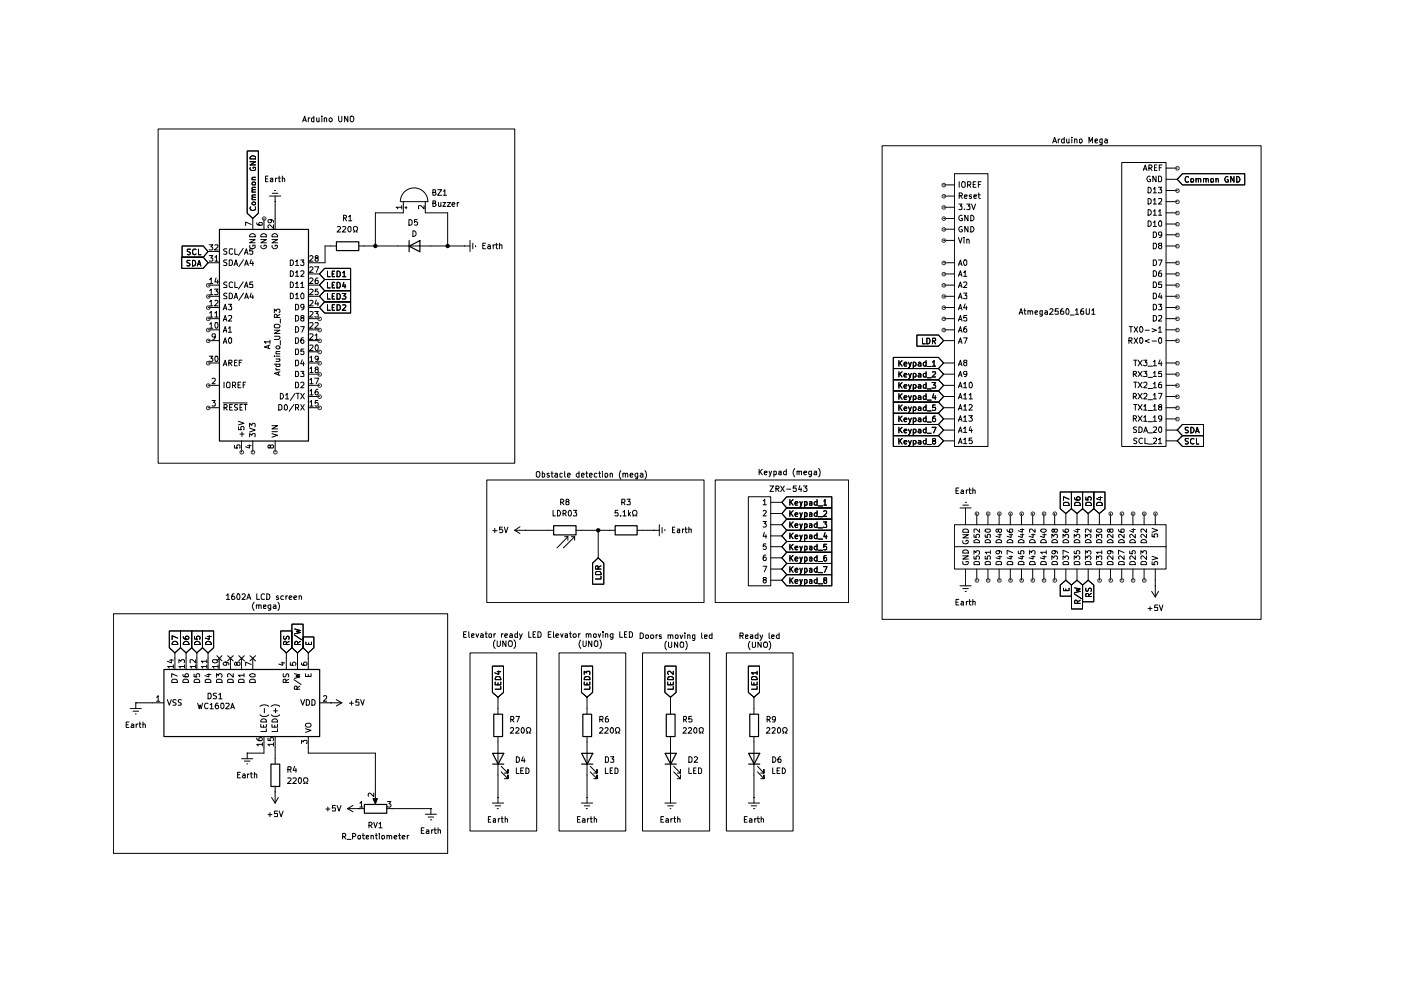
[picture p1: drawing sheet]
<svg xmlns="http://www.w3.org/2000/svg" width="297mm" height="210mm" viewBox="0 0 297 210" stroke-linecap="round" stroke-linejoin="round" font-family="sans-serif">
<g fill="none" stroke="#000" stroke-width=".21">
<path d="M33.5 27.3h75.6v70.9h-75.6zM52.4 32h2.4v13.2l-1.2 1.1-1.2-1.1zM53 34.3h1.2l-1.2 .7h1.2M53.1 35.6l-.1 .2 .3 .4h.6l.3-.2-.1-.5h-.4v.2M53.1 33.3l.4-.3 .4 .1 .3 .2v.4h-1.2zM53.4 38.1h.8M53.5 38.7h.7v.4l-.7 .1zM54.2 39.7h-.6l-.2 .2 .2 .3M54.2 37.6h-.6l-.2 .2 .1 .3M56.3 37.9h.4M56.8 37.3h-.5v1.2h.5M57.3 37.8h.5v.7h-.5v-.3l.5-.2"/>
<path d="M58.4 37.8v.7M58.8 37.8l-.4 .2M59 37.8h.4M59.2 37.3v1.2h.2M59.9 37.8h.3l.2 .1v.6M59.9 37.3v1.2M64.2 25.8l.4-1.2 .3 1.2M64.3 25.5h.6M65.4 25v.8M65.7 25l-.3 .2M66.5 25.1l-.3-.1-.2 .1v.6l.2 .1 .3-.1M66.5 24.6v1.2"/>
<path d="M67.1 25v.7l.2 .1 .3-.1M67.6 25v.8M68.2 24.6v.1M68.2 25v.8M68.7 25.1l.2-.1 .4 .1v.7M68.7 25v.8M70 25l.4 .2v.4l-.2 .2-.4-.2v-.4zM71.8 24.6v1l.3 .2 .4-.1v-1.1M73.7 24.6v1.2l-.6-1.2v1.2M74.4 24.6h.4a.86 .86 0 0 1 0 1.2l-.5-.1v-.9zM187 30.9h80.4v100.4h-80.4zM200.1 39.2h2.3"/>
<path d="M202.4 36.8h7.1v57.9h-7.1zM203.4 38.5v1.2M204 38.7l.1-.2 .5 .2v.8l-.1 .2h-.5l-.1-.3zM205.1 39.2h.6l.1-.2v-.3l-.1-.2h-.6v1.2M205.5 39.2l.3 .5M206.3 39.1h.5M206.9 38.5h-.6v1.2h.6M207.4 39.1h.5M208 38.5h-.6v1.2M223.2 30.3l.4-1.2 .4 1.2M223.4 30h.5M224.4 29.5v.8"/>
<path d="M224.7 29.5l-.3 .2M225.6 29.5h-.3l-.3 .2 .1 .5h.5M225.6 29.1v1.2M226.1 29.5v.6l.2 .2 .4-.2M226.7 29.5v.8M227.2 29.1v.1M227.2 29.5v.8M227.8 29.6l.2-.1 .3 .1v.7M227.8 29.5v.8M228.9 29.6l.1-.1h.4v.7l-.4 .1-.1-.2zM230.9 30.3v-1.2l.3 .9 .4-.9v1.2M232.2 29.9l.5-.1-.1-.3-.4 .1v.5l.1 .2 .4-.1"/>
<path d="M233.7 29.5v1.1h-.5M233.7 29.5h-.4l-.1 .1v.5l.1 .2 .4-.1M234.3 29.5h.3l.2 .1v.7M234.8 29.8h-.4l-.2 .2 .2 .3 .4-.1M237.8 34.5h9.4v60.2h-9.4zM242.4 36.2l.4-1.2 .4 1.2M242.5 35.8h.6M243.4 39.7a.66 .66 0 0 1 .7 .4 .66 .66 0 0 1-.3 .8h-.4zM243.6 35.6h.6v-.5l-.6-.1v1.2M243.8 37.4v-.1a.66 .66 0 0 0-.6 .5 .66 .66 0 0 0 .2 .7l.5-.1v-.4h-.2M243.8 35.6l.5 .6M244.8 35.6h.4"/>
<path d="M245.1 37.3v1.2l-.7-1.2v1.2M245.3 35h-.5v1.2h.5M245.6 37.3l.5 .1 .2 .3v.6l-.2 .2h-.5zM245.6 39.7h.7l-.3 .5 .3 .1v.5h-.7M245.8 35.6h.4M246.4 35h-.6v1.2M247.2 35.6h2.4M247.2 38h2.4M250.7 36.8h13.2v2.4h-13.2l-1.1-1.2zM252 37.6l-.4-.2-.3 .4v.6l.2 .2 .5-.1M252.5 37.9h.5v.7l-.5-.1zM253.6 37.9l.3-.1 .2 .2v.6"/>
<path d="M253.6 37.8v.8M254.1 38l.2-.2 .3 .2v.6M255.2 37.9l.3-.1 .2 .2v.6M255.2 37.8v.8M255.7 38l.2-.2 .3 .2v.6M256.7 37.9h.5v.7l-.5-.1zM257.8 37.9l.3-.1 .2 .2v.6M257.8 37.8v.8M260.3 37.5v-.1a.66 .66 0 0 0-.6 .5 .66 .66 0 0 0 .2 .7l.5-.1v-.4h-.2M261.6 37.4v1.2l-.7-1.2v1.2M262.2 37.4a.66 .66 0 0 1 .7 .5 .66 .66 0 0 1-.3 .7h-.4zM38.5 54.5h4.6l1 1.2-1 1.2h-4.6z"/>
<path d="M38.6 52.2h4.5l1 1.1-1 1.2h-4.5zM40.3 55.2h-.6v.5l.5 .2 .1 .2-.3 .3-.4-.1M40.4 52.8l-.7 .1v.4l.7 .4-.3 .3-.4-.1M40.8 55.2h.4a.66 .66 0 0 1 .3 .8 .66 .66 0 0 1-.7 .4zM41.6 52.9l-.5-.1a.67 .67 0 0 0-.3 .7 .67 .67 0 0 0 .5 .5l.3-.2M41.8 56.4l.4-1.2 .4 1.2M41.9 56h.6M42.1 52.8v1.2h.5M44.1 55.7h2.4M44.1 53.3h2.4M44.4 54.2h.7l-.4 .5 .4 .2v.3l-.1 .2-.6-.1M44.4 51.9h.7l-.4 .4 .3 .1 .1 .4-.1 .2-.6-.1"/>
<path d="M44.4 59.3l.4-.4v1.2M45.6 54.5l.3-.3v1.2M45.6 52l.5-.1 .1 .3-.7 .8h.7M45.6 55.4h.6M45.8 58.9l-.2 .9h.7M46.1 59.4v.7M48.1 59.9l-.4-.1-.3 .2 .1 .3 .6 .2v.4l-.7 .1M48.1 55.1h-.5l-.2 .2 .2 .3 .5 .2v.3l-.2 .2-.5-.1M48.1 52.7h-.5l-.2 .2 .2 .4 .5 .1v.4l-.2 .1-.5-.1M48.6 55.1h.5l.2 .3v.6l-.4 .3h-.3zM49.3 59.9l-.4-.1-.3 .3v.6l.2 .3 .5-.1M49.3 52.8l-.5-.1-.2 .3 .1 .8 .2 .1 .4-.1"/>
<path d="M49.6 56.3l.4-1.2 .4 1.2M49.8 59.8v1.2h.6M49.8 52.7v1.2h.6M49.8 56h.5M51.6 59.8l-1.1 1.5M51.6 52.7l-1.1 1.5M51.6 55l-1 1.6M51.8 53.9l.4-1.2 .4 1.2M51.9 56.3l.3-1.2 .5 1.2M51.9 53.6h.6M52 56h.6M52.9 50.8h1.2l-1.2 .7h1.2"/>
<path d="M53 52.1l-.1 .1a.66 .66 0 0 0 .5 .5 .66 .66 0 0 0 .7-.2l-.1-.5h-.4v.2M53 49.8l.4-.3 .4 .1 .3 .2v.4h-1.2zM53.2 43.9l-.2 .2a.67 .67 0 0 0 .5 .5 .67 .67 0 0 0 .7-.2l-.1-.5M53.3 47.6l-1.2-.5v.7M53.3 55l-.3 .9h.8M53.4 42.3h.8M53.4 40.7h.8M53.5 42.9h.7v.4h-.7zM53.6 59.8h-.6l-.1 .6 .6-.1 .1 .6h-.7M53.6 52.7h-.6l-.1 .6h.7v.5l-.2 .1h-.3l-.2-.1M53.6 46.3v2.3M53.6 55.5v.8"/>
<path d="M54.2 41.8h-.6l-.2 .2 .1 .3M54.2 41.3h-.6l-.2 .2 .2 .3M54.2 40.2h-.6l-.2 .2 .1 .3M54.4 47.2v.3l.3 .3h.8v-.6h-.5l-.1 .1v.3l.2 .2M55.3 50.8h1.2l-1.2 .7h1.2M55.4 52.1l-.1 .1a.66 .66 0 0 0 .5 .5 .66 .66 0 0 0 .7-.2l-.1-.5h-.4v.2M55.4 49.8l.4-.3 .4 .1 .3 .2v.4h-1.2zM56 46.3v2.3M57.1 41.6h2.4M57.3 46.6l.3 .4-.3 .2h-.2a.35 .35 0 0 1-.3-.3 .35 .35 0 0 1 .3-.3l.8 .1 .1 .5M57.7 50.8h1.1l-1.1 .7h1.1M57.7 52.1v.4l.5 .2h.4l.2-.4v-.3h-.5v.2"/>
<path d="M57.7 49.8l.6-.3a.57 .57 0 0 1 .5 .7h-1.1zM57.7 41h1.2M58 47.7v.7l-.9-.7-.3 .2 .1 .4M58.2 40.4h.2M58.3 42.8h.1M58.3 41.6v7M61.6 59.8a.66 .66 0 0 1 .6 .4 .66 .66 0 0 1-.2 .8h-.4zM61.6 57.4a.66 .66 0 0 1 .6 .4 .66 .66 0 0 1-.2 .8h-.4zM61.6 55.1h.4a.66 .66 0 0 1 .2 .8 .66 .66 0 0 1-.6 .4zM62.7 57.7h.1l.2-.3v1.2M62.7 55.5l.3-.4v1.2M62.7 58.6h.6"/>
<path d="M62.7 56.3h.6M63.8 57.6l.1-.2h.4l.1 .2v.3l-.6 .7h.6M63.8 55.1h.6l-.3 .4 .3 .1v.5l-.1 .2h-.4l-.1-.2M65.4 58.1h2.3M65.7 59.1l.4-.2 .3 .4-.8 .8h.8M65.7 56.7l.4-.1 .3 .3-.8 .8h.8M65.7 54.4l.4-.2 .3 .3-.8 .9h.8M66.7 56.6h.9l-.5 1.1M67.1 54.7h-.2a.31 .31 0 0 1 .1-.4 .31 .31 0 0 1 .4 .1v.3h-.3l-.3 .2 .1 .5h.5l.1-.2v-.3l-.3-.2M67.4 58.9h-.3a.93 .93 0 0 0-.2 1.2h.5l.1-.5-.1-.2h-.5l-.1 .2M68.8 59.3h5.5v2.3h-5.5l-1.1-1.1zM68.8 56.9h5.5v2.4h-5.5l-1.1-1.2z"/>
<path d="M69.4 59.9v1.1h.6M69.4 57.5v1.2h.6M70.4 58.1h.4M71 59.9h-.6v1.1h.6M71 57.5h-.6v1.2h.6M71.3 52.2h-2.4v3.5h-3.5M71.5 59.9h.3l.3 .3v.6l-.1 .2h-.5zM71.5 57.5h.3l.3 .3v.6l-.1 .3h-.5zM71.5 48.1l.5-.1 .2 .3-.7 .9h.7M72.6 57.8l.4-.3v1.2M72.6 48.1l.5-.1 .2 .3-.7 .9h.7M72.6 58.7h.7"/>
<path d="M72.8 46.2h.5l.2-.1-.1-.4-.6-.1v1.2M72.9 59.9l-.3 .8h.7M73.1 46.2l.4 .6M73.9 48.1l.3-.1 .2 .3v.6l-.2 .3-.3-.1-.2-.3zM73.9 46l.4-.4v1.2M73.9 46.8h.7M74.9 49.2h.3v-.3l-.3-.1v-.6l.4-.2 .5 .2v.6l-.3 .1v.3h.3M76 52.2h23.7M84.9 42.7a2.92 2.92 0 0 1 2.9-2.9 2.92 2.92 0 0 1 2.9 2.9M84.9 42.8h5.9M85.2 43.9h-1.2l.3 .4M85.2 43.6v.7"/>
<path d="M85.5 42.8v2.3h-5.9v7.1M85.9 44h.4M86.1 43.8v.5M86.7 46.6h.3l.4 .2v.7l-.4 .3h-.3zM87.5 48.9a.6 .6 0 0 1 .7 .6 .6 .6 0 0 1-.7 .6zM88.5 46.6h-.6v.6l.4-.2 .3 .2-.1 .5h-.6M89.9 43.6v.7l-.7-.7h-.4v.7M90.2 42.8v2.3h4.7v7.1M91.8 43.1h.5v-.5h-.5v1.2h.4l.3-.3-.3-.4M91.8 40.8l.5-.1 .1-.2-.2-.3h-.4v1.2l.6-.1 .1-.3-.3-.2M92.8 40.2h.8l-.8 1.2h.8M93 42.9v.8l.3 .1 .2-.2"/>
<path d="M93.5 42.9v.9M93.9 42.9h.6l-.6 .9h.6M94 40.6l.3-.4v1.2M94 41.4h.7M94.8 42.9h.7l-.7 .9h.7M95.8 43.3h.6l-.1-.4-.5 .2v.5l.2 .2 .4-.1M96.9 42.9v.9M97.3 42.9l-.4 .3M98.5 52.2h.1M99.7 51v2.3M100.2 51.6v1.1M100.8 52.1v.2"/>
<path d="M102.4 52.1h.4M103 51.6h-.6v1.1h.6M103.5 52l.3-.1 .2 .2v.6M104 52.2h-.5l-.1 .2 .1 .3h.5M104.6 51.9v.8M104.9 51.9l-.3 .3M105.1 51.9h.5M105.2 51.6v1l.4 .1M105.9 52.1l.2-.2 .3 .1v.7M105.9 51.6v1.1M200.1 58.1h2.3M200.1 55.7h2.3"/>
<path d="M200.1 41.6h2.3M200.1 43.9h2.3M200.1 46.3h2.3M200.1 48.6h2.3M200.1 51h2.3M203.2 50.4l.4 1.2 .4-1.2M203.2 56.3l.4-1.2 .4 1.2M203.2 58.6l.4-1.2 .4 1.2M203.3 43.3h.7l-.4 .4 .4 .2v.5h-.7M203.3 56h.6M203.3 58.3h.6M203.4 41.5h.6v-.5l-.6-.1v1.2"/>
<path d="M203.6 41.5l.4 .6M204 45.7a.54 .54 0 0 0-.7 .6 .54 .54 0 0 0 .7 .4v-.4h-.2M204 48.1l-.1-.1a.57 .57 0 0 0-.6 .7l.4 .5 .3-.2v-.3h-.2M204.3 57.7h.2l.1-.3v1.2M204.3 59.9l.2-.1h.3l.2 .1v.4l-.7 .7h.7M204.3 58.6h.7M204.4 50.4v.1M204.4 50.7v.9M204.5 41.7l.6-.1-.1-.3h-.4l-.1 .2v.4l.1 .2 .4-.1M204.5 44.4h.1M204.5 55.1h.3l.2 .2v.7l-.3 .3a.71 .71 0 0 1-.2-1.2zM205 43.3h.7l-.4 .4 .4 .2v.5h-.7"/>
<path d="M205 50.9l.1-.2 .4 .2v.7M205 50.7v.9M205.2 45.6v1.2l-.6-1.2v1.2M205.2 48v1.2l-.6-1.2v1.2M205.8 45.6a.6 .6 0 0 1 .7 .6 .6 .6 0 0 1-.7 .6zM205.8 48a.58 .58 0 0 1 .7 .7l-.3 .4-.4 .1zM206 41.3h-.4l-.1 .2 .1 .2h.4v.3h-.5M206 43.3l.4 1.1 .4-1.1M206.5 41.7l.5-.1v-.3h-.5v.7h.5M207.3 41.3h.6M207.5 40.9v1l.4 .2M243.4 42.1l.6 .1 .1 .4-.1 .5-.3 .2h-.3z"/>
<path d="M243.4 44.4l.6 .2 .1 .4-.1 .5-.3 .1h-.3zM243.4 46.8l.6 .2 .1 .3-.1 .5-.3 .2h-.3zM244.5 40h.2l.2-.3v1.2M244.5 42.4l.4-.3v1.2M244.5 44.8l.4-.4v1.2M244.5 47.2l.4-.4v1.2M244.5 49.2h.5l.2 .2v.6l-.3 .4h-.4zM244.5 51.6h.5l.2 .2v.6l-.3 .3h-.4zM244.5 55.1h.5l.2 .3v.6l-.3 .3h-.4zM244.5 57.4l.5 .1 .2 .2v.6l-.2 .3h-.5zM244.5 59.8h.4l.3 .3v.6l-.2 .3h-.5zM244.5 40.9h.7"/>
<path d="M244.5 43.3h.7M244.5 45.6h.7M244.5 48h.7M245.6 42.2h.7v.4l-.7 .7h.7M245.6 44.8l.4-.4v1.2M245.6 55.1h.8l-.5 1.2M245.6 45.6h.7M245.8 46.9l.2-.1 .3 .3v.7l-.3 .2a.7 .7 0 0 1-.2-1.1zM245.9 52.1l-.3-.4 .2-.1h.4l.1 .3-.7 .3v.3l.3 .2 .4-.1v-.4l-.2-.1M246.2 57.4l-.4 .2-.2 .8 .2 .2 .5-.1-.1-.6h-.4l-.2 .2M246.3 49.7l-.1 .2h-.4l-.2-.2v-.3l.2-.2 .5 .1v.7l-.2 .3-.3 .1M246.3 59.8h-.6l-.1 .6 .6-.1 .1 .6h-.7"/>
<path d="M247.2 52.2h2.4M247.2 42.8h2.4M247.2 58.1h2.4M247.2 55.7h2.4M247.2 40.4h2.4M247.2 45.1h2.4M247.2 47.5h2.4M247.2 49.8h2.4M44.1 77h2.4M44.1 72.2h2.4M44.1 69.9h2.4M44.1 67.6h2.4"/>
<path d="M44.1 65.2h2.4M44.1 62.8h2.4M44.1 60.5h2.4M44.4 75.5h.7l-.4 .4 .4 .2v.4l-.1 .1-.6-.1M44.4 68.7l.4-.3v1.2M44.4 66.4l.4-.4v1.2M44.4 64l.4-.3v1.2M44.4 61.6l.4-.3v1.2M44.4 69.6h.7M44.4 67.2h.7M44.4 64.9h.7M44.4 62.5h.7"/>
<path d="M44.4 60.1h.7M45.5 61.3h.7l-.4 .4 .4 .3-.1 .4h-.6M45.6 66.4l.3-.4v1.2M45.6 63.8l.4-.1 .2 .3-.7 .9h.7M45.6 67.2h.6M45.6 75.6l.1-.1a.6 .6 0 0 1 .6 .4 .6 .6 0 0 1-.2 .7l-.5-.1zM45.6 71.3v.2h-.5l-.1-.2v-.3l.1-.2 .5 .1v.7l-.1 .3-.4 .1M45.6 68.5l.1-.1a.59 .59 0 0 1 .6 .4 .59 .59 0 0 1-.2 .6l-.1 .2-.4-.2zM47.3 77.6l.5-1.2 .3 1.2M47.3 72.8l.5-1.2 .3 1.2M47.3 70.4l.5-1.1 .3 1.1M47.3 68.1l.5-1.2 .3 1.2"/>
<path d="M47.3 65.7l.5-1.2 .3 1.2M47.4 77.2h.6M47.4 72.5h.6M47.4 70.1h.6M47.4 67.7h.6M47.4 65.4h.6M48.1 62.2l-.4-.1-.3 .3 .1 .3 .6 .2v.3l-.7 .1M48.4 69.6l.4-.3v1.1M48.4 67h.7v.4l-.7 .7h.7M48.4 64.5h.7l-.3 .4 .3 .2v.5h-.7M48.4 70.4h.7M48.5 77l.6-.1v-.5h-.6v1.2"/>
<path d="M48.6 71.6h.3l.2 .2v.8l-.2 .2a.71 .71 0 0 1-.3-1.2zM48.6 62.1h.3l.4 .4v.6l-.2 .2h-.5zM48.8 77l.4 .6M49.6 63.3l.4-1.2 .4 1.2M49.7 76.9h.4M49.8 63h.5M50.3 76.4h-.6v1.2h.6M50.7 76.9h.4M51.3 76.4h-.6v1.2M51.6 62.1l-1 1.6M51.8 61l.4-1.2 .4 1.2M51.9 63.3l.3-1.2 .5 1.2"/>
<path d="M51.9 60.6h.6M52 63h.6M53.3 62.1l-.3 .9h.8M53.6 62.6v.7M56.9 73.2v.6M57.2 73.2l-1.2 .4 1.2 .3M57.2 72.5h-1.2l.4 .3M57.2 72.1v.7M58.2 75.5h.1M58.2 71.3h1l.2 .2v.2l-.3 .3h-.9M58.2 70h1.2l-1.2 .7h1.2M58.2 68.9a.86 .86 0 0 1 1.2 .1l-.2 .5h-.9l-.1-.2z"/>
<path d="M58.2 66.3v-.8l.4 .5 .1-.4h.6l.1 .5-.2 .2M58.2 77.2h1.2M58.5 78.1l.3 .3M58.5 73.6l.3-.3h.3l.3 .4-.3 .3h-.3zM58.5 78.4h.9M58.5 76.1h.9M58.5 75.5h.9M58.5 75h.9M58.6 77.2l-.1 .4 .2 .1h.5l.2-.1-.1-.4M58.8 67.3l-.1-.6-.4-.1-.1 .2v.5h1.2M59 78.9v.6M59.2 76.1l.2 .2-.2 .3h-.7"/>
<path d="M59.4 78.8l-1.2 .4 1.2 .4M59.4 74.5h-.8l-.1 .3 .2 .2M59.4 66.6l-.6 .5M59.4 67.6v.9M59.4 72.2v1M61.6 62.1a.66 .66 0 0 1 .6 .5 .66 .66 0 0 1-.2 .7h-.4zM62.7 78.7h.5v.2l.1 .4-.1 .5h-.5zM62.7 76.4h.5a.7 .7 0 0 1 .1 .7 .7 .7 0 0 1-.6 .5zM62.7 74h.5a.7 .7 0 0 1 .1 .8 .7 .7 0 0 1-.6 .4zM62.7 71.6h.5a.7 .7 0 0 1 .1 .8 .7 .7 0 0 1-.6 .4zM62.7 69.3a.6 .6 0 0 1 .6 .5 .6 .6 0 0 1-.6 .6zM62.7 66.9a.6 .6 0 0 1 .6 .6 .6 .6 0 0 1-.6 .6z"/>
<path d="M62.7 64.5a.6 .6 0 0 1 .6 .6 .6 .6 0 0 1-.6 .6zM62.7 62.5h.1l.2-.4v1.2M62.7 60.1h.1l.2-.3v1.2M62.7 63.3h.6M62.7 61h.6M63.8 78.7h.6l-.3 .5h.3v.6h-.6M63.8 69.3h.7l-.5 1.1M63.8 60.1h.1l.2-.3v1.2M63.8 61h.6M63.9 62.2l.3-.1 .2 .3v.8l-.1 .1h-.4l-.1-.4zM64 67.4l-.2-.3 .2-.2 .4 .1v.3a.51 .51 0 0 0-.6 .7h.6v-.5l-.1-.1M64.1 76.3l-.3 .8h.7"/>
<path d="M64.3 71.6l-.4 .1a.82 .82 0 0 0 .1 1.1l.4-.2v-.5h-.4l-.2 .2M64.3 76.7v.9M64.4 74h-.6v.5h.6v.5l-.1 .2h-.4l-.1-.2M64.4 65l-.1 .3h-.3l-.2-.3v-.4h.6v.8l-.5 .3M65.4 79.3h2.3M65.4 77h2.3M65.4 74.6h2.3M65.4 72.2h2.3M65.4 69.9h2.3M65.4 67.6h2.3M65.4 65.2h2.3M65.4 62.8h2.3"/>
<path d="M65.4 60.5h2.3M65.7 78.1l.3-.3v1.2M65.7 75.8l.3-.3v1.1M65.7 73.2h.5l.2 .3-.8 .8h.8M65.7 70.9l.5-.1 .2 .3-.8 .9h.8M65.7 68.5l.5-.1 .2 .3-.8 .9h.8M65.7 66.1l.4-.1 .3 .4-.8 .8h.8M65.7 63.8l.4-.1 .3 .3-.8 .9h.8M65.7 61.4l.4-.1 .3 .3-.8 .9h.8M65.7 79h.7M65.7 76.6h.7M66.7 66h.8l-.4 .5 .4 .2-.1 .4h-.7"/>
<path d="M66.8 71.1l.3-.3v1.2M66.8 68.5l.6-.1 .1 .3-.8 .9h.8M66.8 72h.7M66.9 73.2h.1a.59 .59 0 0 1 .5 .3 .59 .59 0 0 1-.1 .7l-.2 .1-.3-.1zM67.1 78.3h-.2a.31 .31 0 0 1 .1-.4 .31 .31 0 0 1 .4 .1v.3h-.3l-.3 .3 .1 .4h.5l.1-.2v-.2l-.3-.3M67.1 63.6l-.3 .8h.8M67.4 61.3h-.5l-.1 .6 .2-.2 .4 .1v.6h-.6M67.4 64.1v.8M67.5 75.9a.35 .35 0 0 1-.4 .3 .35 .35 0 0 1-.3-.3l.1-.4h.5v.9l-.2 .2h-.3M68.8 61.6h5.5v2.4h-5.5l-1.1-1.2zM68.8 64h5.5v2.4h-5.5l-1.1-1.2zM69.4 62.2v1.2h.6"/>
<path d="M69.4 64.6v1.2h.6M70.4 65.2h.4M70.4 62.8h.4M70.4 60.5h.4M71 62.2h-.6v1.2h.6M71 64.6h-.6v1.2h.6M71.5 62.2h.3l.3 .4v.6l-.1 .2h-.5zM71.5 64.6h.3l.3 .3v.6l-.3 .3h-.3zM72.6 62.2h.7l-.4 .5 .4 .2v.3l-.1 .2-.6-.1M72.6 64.7l.5-.1 .2 .3-.7 .9h.7M73.2 60.3v.7M189.4 75.8h9.6l1.1 1.2-1.1 1.1h-9.6z"/>
<path d="M189.4 78.1h9.6l1.1 1.2-1.1 1.2h-9.6zM190.6 76.5v1.1M190.6 78.8v1.1M190.8 77l.5 .6M190.8 79.2l.5 .7M191.3 76.5l-.7 .6M191.3 78.8l-.7 .6M191.7 77.2l.6-.1-.2-.3-.4 .2v.5l.2 .1h.3M191.7 79.6l.6-.2-.2-.2-.4 .1v.5l.1 .1h.4M192.6 76.8l.4 .8M192.6 79.2l.4 .7M193.2 76.8l-.4 1.2h-.2"/>
<path d="M193.2 79.2l-.4 1.1h-.2M193.6 76.9l.4-.1 .2 .2-.1 .6h-.5M193.6 79.2a.36 .36 0 0 1 .6 .2l-.1 .5h-.5M193.6 76.8v1.2M193.6 79.2v1.1M194.4 71h4.6l1.1 1.2-1.1 1.2h-4.6zM194.7 76.9l.4-.1 .1 .2v.6M194.7 79.2h.4l.1 .1v.6h-.5l-.1-.2 .2-.2 .4-.1M195.2 77.1h-.4l-.2 .2 .2 .3h.4M195.6 71.7v1.2h.6M196.3 76.9l-.3-.1-.3 .2 .1 .6h.5M196.3 78.8v1.1h-.5l-.1-.5a.36 .36 0 0 1 .6-.2"/>
<path d="M196.3 76.5v1.1M196.5 71.7h.4a.66 .66 0 0 1 .3 .8 .66 .66 0 0 1-.7 .4zM196.6 77.7h.8M197.7 72.3l.6-.1v-.5h-.6v1.2M197.7 76.8l.3-.3v1.1M197.7 78.9l.6-.1 .1 .4-.8 .7h.8M197.7 77.6h.7M198 72.3l.4 .6M200.1 79.3h2.3M200.1 77h2.3M200.1 72.2h2.3M200.1 69.9h2.3"/>
<path d="M200.1 67.6h2.3M200.1 65.2h2.3M200.1 62.8h2.3M200.1 60.5h2.3M203.2 61l.4-1.2 .4 1.2M203.2 63.3l.4-1.2 .4 1.2M203.2 65.7l.4-1.2 .4 1.2M203.2 68.1l.4-1.2 .4 1.2M203.2 70.4l.4-1.1 .4 1.1M203.2 72.8l.4-1.2 .4 1.2M203.2 77.6l.4-1.2 .4 1.2M203.2 79.8l.4-1.1 .4 1.1"/>
<path d="M203.3 77.2h.6M203.3 72.5h.6M203.3 70.1h.6M203.3 67.7h.6M203.3 65.4h.6M203.3 63h.6M203.3 60.6h.6M203.3 79.5h.6M204.3 62.1h.7l-.4 .6h.4v.5h-.7M204.3 71.6h.8l-.5 1.2M204.6 76.9l-.3-.4 .2-.1h.4l.1 .3-.7 .3v.3l.3 .3 .4-.2v-.4l-.2-.1M204.6 64.4l-.3 .9h.8"/>
<path d="M204.9 69.3h-.3a.73 .73 0 0 0 0 1.1h.4v-.6l-.4-.1-.3 .2M204.9 64.9v.8M205 66.9h-.6l-.1 .6 .2-.2h.3l.2 .2v.5h-.7M205 79.2l-.4 .2-.3-.2v-.3l.2-.2 .5 .1v.8l-.2 .2h-.3M216.1 66.6l.4-1.2 .3 1.2M216.2 66.3h.5M217.1 65.9h.4M217.3 65.4v1.1l.2 .1M217.9 66l.4-.1 .1 .1v.6M217.9 65.9v.7M218.4 66l.2-.1 .3 .1v.6M219.5 66.3l.5-.2v-.1l-.4-.1-.1 .1v.6h.5"/>
<path d="M221 65.9v1.1h-.5M221 66h-.5v.5l.5 .1M221.6 66l.3-.1 .2 .1v.6h-.5l-.1-.2 .2-.2 .4-.1M222.6 65.6l.4-.2 .3 .4-.8 .8h.8M224.4 65.4h-.6l-.1 .6h.6l.1 .5h-.7M225.4 65.4l-.4 .1-.1 .3v.7l.5 .1 .2-.1v-.4l-.2-.1h-.4l-.1 .1M226.2 65.4a.75 .75 0 0 1 .3 1.2h-.4l-.1-.4 .1-.6zM226.9 66.8h.9M228 65.8l.3-.4v1.2M228 66.6h.7M229.7 65.4h-.3a.93 .93 0 0 0-.2 1.2h.5l.1-.5-.1-.1h-.5l-.1 .1M230.3 65.4l.1 1.2h.5l.1-.1v-1.1"/>
<path d="M231.5 65.8l.3-.4v1.2M231.5 66.6h.7M239.4 72.2l.5-.1v-.5h-.5v1.2M239.4 69.3h.7M239.6 72.2l.4 .6M239.8 69.3v1.1M240.3 79.3l.6-.1 .1-.3-.2-.2h-.5v1.1M240.4 76.4h.6M240.5 69.3l.7 1.1M240.5 71.6l.7 1.2M240.5 79.3l.5 .5M240.7 76.4v1.2"/>
<path d="M241.2 69.3l-.7 1.1M241.2 71.6l-.7 1.2M241.3 76.4l.8 1.2M241.3 78.7l.8 1.1M241.6 71.8l.2-.2a.6 .6 0 0 1 .6 .5 .6 .6 0 0 1-.3 .6l-.2 .1-.3-.2zM241.7 69.3h.3a.64 .64 0 0 1 .3 .6 .64 .64 0 0 1-.4 .5l-.3-.2zM242.1 76.4l-.8 1.2M242.1 78.7l-.8 1.1M242.5 76.4h.7l-.4 .4 .4 .1v.5l-.2 .2h-.3l-.2-.2M242.5 78.7h.7l-.4 .5h.4v.6h-.7M242.8 70h.9M243.4 77.6h.9"/>
<path d="M243.7 72l-.9 .3 .9 .3M244.3 69.7l.9 .3-.9 .4M244.3 72.3h.9M244.5 62.1h.4l.3 .4v.6l-.2 .2h-.5zM244.5 64.5h.4l.3 .3v.6l-.3 .3h-.4zM244.5 66.9h.4l.3 .2v.7l-.3 .3h-.4zM244.5 76.7l.4-.3v1.2M244.5 79.1l.4-.4v1.1M244.5 77.6h.7M244.5 79.8h.7M245.6 64.5h.7l-.3 .4 .3 .2v.5h-.7M245.6 67h.7v.4l-.7 .7h.7"/>
<path d="M245.6 69.6l.4-.3v1.1M245.6 70.4h.7M245.8 71.6h.3l.2 .2v.8l-.3 .2a.71 .71 0 0 1-.2-1.2zM246 62.1l-.4 .9h.8M246 76.3l-.4 .8h.8M246.2 62.6v.7M246.2 76.7v.9M246.3 78.7h-.6l-.1 .5h.7v.6h-.7M247.2 79.3h2.4M247.2 77h2.4M247.2 72.2h2.4M247.2 69.9h2.4"/>
<path d="M247.2 67.6h2.4M247.2 65.2h2.4M247.2 62.8h2.4M247.2 60.5h2.4M44.1 86.4h2.4M44.1 81.7h2.4M45 84.9h.6l-.3 .4 .3 .2v.5h-.6M45 80.3l.1-.1h.4l.1 .1v.4l-.6 .7h.6M47.3 85.4h5.1M47.5 86.4h.6v-.5l-.6-.1v1.2M47.5 81v1.2M47.8 86.4l.4 .6"/>
<path d="M48.3 81l.5 .2v.8l-.2 .2h-.4a.86 .86 0 0 1 .1-1.2zM48.7 86.4h.4M49.3 85.8h-.6v1.2h.6M49.3 81.7h.5l.2-.2v-.3l-.2-.2h-.5v1.2M49.6 81.7l.4 .5M49.7 94.4v.6h.6l-.1-.5 .2-.2h.3l.2 .2-.1 .5M50.4 85.9l-.4-.1-.3 .2 .1 .3 .5 .1 .1 .4-.3 .2-.4-.1M50.5 81.6h.4M50.5 90.5v.6h.6v-.5l.1-.2h.4l.1 .2-.1 .5M50.5 89.3l1.2 .4-1.2 .4M50.9 92h.8M50.9 86.4h.3"/>
<path d="M51.1 81h-.6v1.2h.6M51.2 93.5v2.3M51.3 91.6v.9M51.4 85.8h-.5v1.2h.5M51.6 81.6h.3M51.7 85.8h.7M52.1 81h-.5v1.2M52.1 85.8v1.2M52.5 94.5h.8M52.9 94.3v.7l-.8-.3M52.9 92.6v-.7l.5 .4 .1-.4h.5v.7M52.9 90.8l1.2 .4-1.2 .4"/>
<path d="M52.9 90.5v-.8l.5 .5 .2-.5h.3l.2 .2-.1 .6M53.6 93.5v2.3M57.3 94.6l.3-.3 .4 .3-.1 .4h-.5l-.2-.6h-.3v.6h.3l.1-.2M57.7 91.9l1.1 .4-1.1 .4M57.7 90.3h1.1l-1.1 .6h1.1M57.7 91.5h1.1M58.3 93.5v2.3M59.1 85.8l.5 .1 .2 .2v.6l-.4 .3h-.3zM59.4 83.4a.66 .66 0 0 1 .7 .4 .66 .66 0 0 1-.2 .8h-.5zM60.5 85.8a.62 .62 0 0 1 .5 .6 .62 .62 0 0 1-.5 .6l-.2-.2v-.8zM60.5 83.7l.4-.3v1.2M60.5 84.6h.7"/>
<path d="M62.3 85.8l-1 1.4M62.6 83.4l-1 1.5M62.7 86.4h.5l.1-.4-.1-.2h-.5v1.2M62.7 81a.71 .71 0 0 1 .6 .5 .71 .71 0 0 1-.1 .7h-.5zM62.8 83.4h.6M63 86.4l.3 .6M63.2 83.4v1.2M63.8 81.2l.1-.2h.4l.1 .2v.3l-.6 .7h.6M63.8 85.8l.7 1.2M63.8 83.4l.7 1.2M64.5 85.8l-.7 1.2M64.5 83.4l-.7 1.2"/>
<path d="M65.4 86.4h2.3M65.4 84.1h2.3M65.4 81.7h2.3M65.7 85.3l.3-.4v1.2M65.7 82.9l.3-.4v1.2M65.7 80.5l.3-.3v1.2M65.7 86.1h.7M65.7 83.7h.7M65.7 81.4h.7M66.7 80.2h.9l-.5 1.2M67.4 84.9h-.5l-.1 .6 .2-.2 .4 .1v.6h-.6M67.4 82.5h-.3a.73 .73 0 0 0 0 1.2h.3l.1-.5-.1-.1h-.5l-.1 .1"/>
<path d="M115 100v1.2M117 100v1.1l.3 .1M119.7 100v1l.2 .2M122.8 100v1.2M124.4 100v1.1l.2 .1M127.1 100v1.1l.2 .1M127.8 100v.1M131.7 99.8a1.32 1.32 0 0 0 0 1.8M136.7 99.8a1.32 1.32 0 0 1 0 1.8M161 99.5v1.2M161.1 100l.5 .7M161.6 99.5l-.6 .7"/>
<path d="M163.1 99.9l.2 .8M163.6 99.9l-.5 1.2M165.1 99.9h.5v.8M166.7 99.9h-.4l-.2 .2 .1 .5h.5M166.7 99.5v1.2M168.5 99.3a1.32 1.32 0 0 0 0 1.8M169 100l.4-.1v.8M169 99.9v.8M172.6 99.9h.5v.8M173.6 99.3a1.32 1.32 0 0 1 0 1.8M189.4 92.4h9.6l1.1 1.1-1.1 1.2h-9.6zM189.4 90h9.6l1.1 1.2-1.1 1.2h-9.6z"/>
<path d="M189.4 87.6h9.6l1.1 1.2-1.1 1.2h-9.6zM189.4 85.3h9.6l1.1 1.1-1.1 1.2h-9.6zM189.4 80.5h9.6l1.1 1.2-1.1 1.2h-9.6zM189.4 82.9h9.6l1.1 1.2-1.1 1.2h-9.6zM190.6 81.1v1.2M190.6 83.5v1.2M190.6 85.9v1.1M190.6 88.2v1.2M190.6 90.6v1.2M190.6 93v1.1M190.8 93.5l.5 .6M190.8 91.1l.5 .7"/>
<path d="M190.8 88.7l.5 .7M190.8 86.4l.5 .6M190.8 81.6l.5 .7M190.8 84l.5 .7M191.3 93l-.7 .6M191.3 90.6l-.7 .7M191.3 88.2l-.7 .7M191.3 85.9l-.7 .6M191.3 81.1l-.7 .7M191.3 83.5l-.7 .7M191.7 93.7l.6-.1-.1-.2h-.4l-.1 .2v.4l.2 .1h.3M191.7 91.4l.6-.1-.1-.3h-.4l-.1 .2v.4l.2 .2 .3-.1"/>
<path d="M191.7 89l.6-.1-.1-.3h-.4l-.1 .2v.4l.2 .2 .3-.1M191.7 86.7l.6-.2-.2-.2-.4 .1v.5l.2 .1h.3M191.7 82l.6-.2-.2-.3-.4 .2v.4l.1 .2h.4M191.7 84.3l.6-.1-.2-.3-.4 .2v.4l.1 .2h.4M192.6 93.4l.4 .7M192.6 91l.4 .8M192.6 88.6l.4 .8M192.6 86.3l.4 .7M192.6 81.5l.4 .8M192.6 83.9l.4 .8M193.2 93.4l-.4 1.1h-.2M193.2 91l-.4 1.1-.2 .1"/>
<path d="M193.2 88.6l-.4 1.1-.2 .1M193.2 86.3l-.4 1.1-.2 .1M193.2 81.5l-.4 1.1-.2 .1M193.2 83.9l-.4 1.1-.2 .1M193.6 94.1a.36 .36 0 0 0 .6-.2l-.1-.5h-.5v1.1M193.6 91.7a.36 .36 0 0 0 .6-.2l-.1-.5h-.5v1.2M193.6 89.3a.36 .36 0 0 0 .6-.1l-.1-.6h-.5v1.2M193.6 86.4a.36 .36 0 0 1 .6 .1v.3a.36 .36 0 0 1-.6 .2M193.6 81.6a.36 .36 0 0 1 .6 .2l-.1 .5h-.5M193.6 84a.36 .36 0 0 1 .6 .2l-.1 .5h-.5M193.6 81.5v1.2M193.6 83.9v1.2"/>
<path d="M193.6 86.3v1.2M194.7 93.4h.5v.7M194.7 91h.5v.8M194.7 88.6h.5v.8M194.7 86.4l.4-.1 .1 .1v.6M194.7 81.6l.4-.1 .1 .2v.6h-.5l-.1-.3 .2-.1 .4-.1M194.7 84l.4-.1 .1 .2v.6h-.5l-.1-.3 .2-.2h.4M195.2 93.6l-.5 .1-.1 .2 .2 .2h.4M195.2 91.3l-.5 .1-.1 .1 .2 .3 .4-.1M195.2 88.9l-.5 .1-.1 .2 .2 .2 .4-.1M195.2 86.5l-.6 .3 .2 .2h.4M196.3 93.4h-.5l-.1 .5a.36 .36 0 0 0 .6 .2"/>
<path d="M196.3 91h-.5l-.1 .5a.36 .36 0 0 0 .6 .2M196.3 88.6h-.5l-.1 .6a.36 .36 0 0 0 .6 .1M196.3 86.4a.36 .36 0 0 0-.6 .1v.3a.36 .36 0 0 0 .6 .2M196.3 81.1v1.2h-.5l-.1-.5a.36 .36 0 0 1 .6-.2M196.3 83.5v1.2h-.5l-.1-.5a.36 .36 0 0 1 .6-.2M196.3 85.9v1.1M196.3 88.2v1.2M196.3 90.6v1.2M196.3 93v1.1M196.6 94.2h.8M196.6 91.9h.8M196.6 80.1h.8"/>
<path d="M196.6 89.5h.8M196.6 87.1h.8M196.6 82.5h.8M196.6 84.8h.8M197.6 90.6h.9l-.5 1.2M197.6 81.1h.8l-.4 .5h.3v.7l-.7-.1M198 93.5l-.3-.3a.35 .35 0 0 1 .3-.2 .35 .35 0 0 1 .4 .2l-.3 .3a.36 .36 0 0 0-.4 .4 .36 .36 0 0 0 .5 .2 .36 .36 0 0 0 .1-.5l-.2-.1M198 83.5l-.3 .8h.8M198.3 88.2l-.4 .1-.2 .9a.35 .35 0 0 0 .3 .2 .35 .35 0 0 0 .4-.2l-.1-.5-.2-.1-.4 .3M198.3 85.9h-.5l-.1 .5h.6v.6h-.6M198.3 83.9v.8M200.1 86.4h2.3"/>
<path d="M200.1 84.1h2.3M200.1 81.7h2.3M200.1 88.8h2.3M200.1 91.2h2.3M200.1 93.5h2.3M203.2 82.2l.4-1.2 .4 1.2M203.2 84.6l.4-1.2 .4 1.2M203.2 87l.4-1.2 .4 1.2M203.2 89.3l.4-1.2 .4 1.2M203.2 91.7l.4-1.2 .4 1.2M203.2 94.1l.4-1.2 .4 1.2M203.3 81.9h.6"/>
<path d="M203.3 84.2h.6M203.3 86.6h.6M203.3 89h.6M203.3 91.4h.6M203.3 93.7h.6M204.3 81.4h.2l.1-.4v1.2M204.3 83.7h.2l.1-.3v1.2M204.3 86.1h.2l.1-.3v1.2M204.3 88.5l.3-.4v1.2M204.3 90.8l.3-.3v1.2M204.3 93.2l.3-.3v1.2M204.3 84.6h.7"/>
<path d="M204.3 82.2h.7M204.3 87h.7M204.3 89.3h.7M204.3 91.7h.7M204.3 94.1h.7M205.4 88.1h.8l-.5 .5 .5 .2-.1 .4h-.7M205.5 81.3l.2-.3a.71 .71 0 0 1 .3 1.2h-.3l-.2-.2zM205.5 83.7l.3-.3v1.2M205.5 85.9l.4-.1 .3 .3-.8 .9h.8M205.5 84.6h.7M205.7 90.4l-.2 .9h.7M206 90.9v.8"/>
<path d="M206.1 92.9h-.6v.6l.4-.2 .3 .3-.1 .4h-.6M240.3 84.1h.4l.3-.4-.3-.3h-.4v1.2M240.3 88.7h.5l.2-.1-.1-.4-.6-.1v1.2M240.4 85.8h.6M240.4 81h.6M240.5 84.1l.5 .5M240.5 88.7l.5 .6M240.7 81v1.2M240.7 85.8v1.2M241 90.6l-.5-.1-.2 .3 .2 .3 .5 .2v.3h-.7M241 93h-.5v.4l.5 .2v.2l-.2 .3-.4-.1M241.3 81l.8 1.2"/>
<path d="M241.3 83.4l.8 1.2M241.3 85.8l.8 1.2M241.3 88.1l.8 1.2M241.5 90.5h.3l.3 .3v.6l-.3 .3h-.3zM242.1 81l-.8 1.2M242.1 83.4l-.8 1.2M242.1 85.8l-.8 1.2M242.1 88.1l-.8 1.2M242.2 93a.55 .55 0 0 0-.7 .5 .55 .55 0 0 0 .7 .5M242.5 81.2l.2-.2h.3l.2 .2v.3l-.7 .7h.7M242.5 83.6l.2-.2h.3l.2 .2v.3l-.7 .7h.7M242.5 86.1h.2l.1-.3v1.2"/>
<path d="M242.5 88.5l.3-.4v1.2M242.5 91.7l.4-1.2 .4 1.2M242.5 87h.7M242.5 89.3h.7M242.7 91.4h.5M242.7 92.9v1.2h.6M243.4 80h.9M243.4 82.4h.9M243.4 84.8h.9M243.4 87h.9M243.4 89.4h.9M243.4 91.8h.9"/>
<path d="M243.4 94.1h.9M244.5 81.4h.2l.2-.4v1.2M244.5 83.7h.2l.2-.3v1.2M244.5 86.1h.2l.2-.3v1.2M244.5 88.5l.4-.4v1.2M244.5 90.6h.7v.4l-.7 .7h.7M244.5 93h.7v.4l-.7 .7h.7M244.5 84.6h.7M244.5 82.2h.7M244.5 87h.7M244.5 89.3h.7M245.6 83.4h.8l-.5 1.2"/>
<path d="M245.6 93.2l.4-.3v1.2M245.6 94.1h.7M245.8 90.6l.2-.1 .3 .3v.6l-.3 .3a.7 .7 0 0 1-.2-1.1zM245.9 86.3l-.3-.3 .3-.2h.2l.2 .4-.4 .1-.3 .2v.3l.3 .2 .4-.1v-.5l-.2-.1M246.2 81l-.4 .2-.2 .8 .2 .2 .5-.1-.1-.6h-.4l-.2 .2M246.3 88.6l-.2 .3h-.2l-.3-.3 .1-.4h.6v.9l-.5 .2M247.2 86.4h2.4M247.2 84.1h2.4M247.2 81.7h2.4M247.2 88.8h2.4M247.2 91.2h2.4M247.2 93.5h2.4"/>
<path d="M250.7 92.4h4.5v2.3h-4.5l-1.1-1.2zM250.7 90h4.5v2.4h-4.5l-1.1-1.2zM252 93h-.7v.4l.7 .4-.3 .3h-.4M252 90.7h-.7v.3l.7 .4-.3 .4-.4-.1M252.5 90.6a.6 .6 0 0 1 .7 .6 .6 .6 0 0 1-.7 .6zM253.2 93h-.3a.6 .6 0 0 0-.5 .6 .6 .6 0 0 0 .5 .5h.3M253.5 91.8l.3-1.2 .5 1.2M253.6 91.4h.6M253.7 93v1.1h.5M103.2 101.8h46.1v26h-46.1zM104.5 112.5h.9M104.9 112v.9"/>
<path d="M106.5 111.8h-.6v.6l.4-.2 .3 .2-.1 .5h-.6M106.9 111.8l.4 1.1 .4-1.1M109.1 112.4l1.1 .7M109.1 112.4h8.2M110.2 111.7l-1.1 .7M111.4 112.4h.1M113.7 100.2l.2-.2h.4a.86 .86 0 0 1-.1 1.2l-.5-.2zM115 100.4l.3-.1 .2 .2v.5l-.2 .2-.3-.1M116.4 100.4h-.4v.3l.3 .1 .2 .2-.2 .2-.3-.1M116.8 100.3h.5M117.3 108.2v1.2h.5M117.7 100.4l.3-.1 .2 .2v.7"/>
<path d="M118.2 100.7h-.4l-.2 .1 .2 .4 .4-.1M118.2 108.2a.66 .66 0 0 1 .7 .4 .66 .66 0 0 1-.3 .8h-.4zM118.9 106.5h.4l.2-.4-.2-.3h-.4v1.2M119.1 106.5l.4 .5M119.2 100.4l-.3-.1-.2 .2v.5l.2 .2 .3-.1M119.4 108.9h.4l.3-.4-.3-.3h-.4v1.2M119.6 108.9l.5 .5M119.7 113.8h.7M120.2 106.3h-.1a.31 .31 0 0 1 0-.4 .31 .31 0 0 1 .5 .1v.3l-.5 .1v.6h.5v-.2v-.4l-.2-.1M120.3 100.8l.6-.1-.2-.4-.4 .2v.5l.2 .2 .3-.1M120.4 113.8l-2.3 2.4M120.4 113.8v.8"/>
<path d="M120.7 108.2a.75 .75 0 0 1 .3 1.2h-.4l-.1-.4 .1-.6zM121.2 113.8h.6M121.6 108.2h.7l-.4 .5 .4 .1v.5h-.7M121.8 113.8l-2.3 2.4M121.8 113.8v.8M122.1 112.4h8.3M122.8 100.4l-.4-.1-.2 .3v.3l.2 .3 .4-.1M123.3 100.8l.6-.1-.2-.4-.4 .2v.5l.1 .2 .4-.1M124.2 100.3h.4M125 100.8l.6-.1-.2-.4-.4 .2v.5l.1 .2 .4-.1M125.6 119.4l1.2-1.1 1.2 1.1v4.5h-2.4zM126.6 100.4l-.4-.1-.2 .3 .1 .5h.5"/>
<path d="M126.8 112.4v5.9M126.9 100.3h.4M127.4 120l-.6 .3M127.8 100.3v.9M128.3 100.5l.1-.2 .4 .1v.7l-.4 .1-.1-.2zM129.4 100.5l.1-.2 .4 .2v.7M129.4 100.3v.9M131 108.2h-.5l-.1 .6 .6-.1v.7l-.6-.1M131.6 109.3v.1M131.8 106.5h.5l.2-.2v-.3l-.2-.2h-.5v1.2M132.1 100.5l.1-.2 .4 .1v.8M132.1 108.5l.3-.3v1.2"/>
<path d="M132.1 100.3v.9M132.1 109.4h.7M132.2 106.5l.3 .5M132.6 100.5l.2-.2 .3 .1v.8M132.9 105.8h.7l-.3 .5 .3 .1v.5h-.7M133.3 108.2v1.2M133.3 109l.4 .4M133.6 100.8l.6-.1-.2-.4-.4 .2v.5l.2 .2 .3-.1M133.7 108.6l-.4 .5M134.1 109.4h.4l-.4-.5 .1-.5 .3-.2 .5 .2a.6 .6 0 0 1-.2 .8v.2h.2M135 112.4h4.8M135.2 100.3v1l-.1 .2h-.4"/>
<path d="M135.2 100.4l-.3-.1-.3 .3v.3l.3 .3 .3-.1M135.8 100.4l.3-.1 .2 .2v.7M136.3 100.7h-.4l-.2 .1 .2 .4 .4-.1M138.6 112.4h.1M139.8 111.3v2.3M140.4 111.8v1.2M141 112.3v.2M142.6 112.4h.3M143.1 111.8h-.5v1.1h.5M143.6 112.2h.5v.7M144.1 112.4l-.5 .1v.4h.5M144.7 112.2v.7"/>
<path d="M145 112.2h-.2l-.1 .2M145.3 112.2h.4M145.4 111.8v1l.3 .1M146 112.3l.6-.1v.7M146 111.8v1.1M151.6 101.8h28.3v26h-28.3zM158.7 105.3h4.7v18.9h-4.7zM161.8 106.2l.3-.4v1.2M161.8 108.4l.4-.2 .3 .3-.7 .9h.7M161.8 110.6h.7l-.4 .4 .3 .1v.6h-.6M161.8 107h.7M162.1 112.9l-.3 .8h.8"/>
<path d="M162.1 100.2h.5v-.3h-.5v.2v.4l.1 .2 .4-.1M162.4 115.3h-.5l-.1 .6 .2-.2 .4 .1v.6h-.6M162.4 117.7h-.3l-.2 .2v.9h.5l.1-.4a.35 .35 0 0 0-.4-.3 .35 .35 0 0 0-.3 .3M162.4 113.4v.7M163.2 103h.8l-.8 1.2h.8M163.4 106.5h2.4M163.4 108.9h2.4M163.4 111.3h2.4M163.4 113.6h2.4M163.4 115.9h2.4M163.4 118.3h2.4M164.1 100.6h.5l-.1-.7h-.4v1.2"/>
<path d="M164.5 103.6l.6-.1v-.4l-.6-.1v1.2M164.8 103.6l.4 .6M165.5 103l.8 1.2M165.6 100.2h-.5v.4h.5M166.3 103l-.8 1.2M166.8 117.1h9.6v2.4h-9.6l-1-1.2zM166.8 119.5h9.6v2.3h-9.6l-1-1.2zM166.8 114.8h9.6v2.3h-9.6l-1-1.2zM166.8 112.4h9.6v2.4h-9.6l-1-1.2zM166.8 105.3h9.6v2.4h-9.6l-1-1.2zM166.8 110.1h9.6v2.3h-9.6l-1-1.1zM166.8 107.7h9.6v2.4h-9.6l-1-1.2z"/>
<path d="M166.8 103.7h.8M167.5 105.9v1.2M167.5 108.3v1.2M167.5 110.7v1.1M167.5 113v1.2M167.5 115.4v1.2M167.5 117.8v1.2M167.6 118.3l.5 .7M167.6 115.9l.5 .7M167.6 113.5l.5 .7M167.6 106.4l.5 .7M167.6 111.2l.5 .6"/>
<path d="M167.6 108.8l.5 .7M168.1 117.8l-.6 .6M168.1 115.4l-.6 .7M168.1 113l-.6 .7M168.1 105.9l-.6 .7M168.1 110.7l-.6 .6M168.1 108.3l-.6 .7M168.6 118.5l.6-.1-.2-.3-.4 .2v.5l.1 .2 .4-.1M168.6 116.2l.6-.1-.1-.3h-.4l-.1 .2v.4l.1 .2 .4-.1M168.6 113.8l.6-.1-.1-.2h-.4l-.1 .1v.4l.1 .2 .4-.1M168.6 106.8l.6-.2-.2-.3-.4 .2v.4l.1 .2h.4M168.6 111.4l.6-.1-.1-.2h-.4l-.1 .2v.4l.1 .1h.4"/>
<path d="M168.6 109.1l.6-.1-.2-.3-.4 .2v.4l.1 .2h.4M168.8 103h-.6l-.1 .5h.7v.6l-.1 .1h-.4l-.2-.1M169.4 100.1l.1-.2h.4v.8M169.6 103l-.3 .8h.7M169.6 118.1l.2 .9M169.6 115.8l.2 .8M169.6 113.5l.2 .7M169.6 106.3l.2 .8M169.6 111.1l.2 .7M169.6 108.7l.2 .8M169.8 103.5v.7M170.1 118.1l-.3 1.1-.2 .1"/>
<path d="M170.1 115.8l-.5 1.2M170.1 113.5l-.5 1.1M170.1 106.3l-.3 1.1-.2 .1M170.1 111.1l-.5 1.2M170.1 108.7l-.5 1.2M170.3 103h.8l-.4 .5 .4 .2-.1 .4-.5 .1-.2-.1M170.4 100.2h.6l-.1-.3h-.4l-.1 .2v.4l.2 .2 .3-.1M170.6 118.2l.3-.1 .2 .2v.5l-.2 .2-.3-.1M170.6 116.5h.5l-.1-.7h-.4v1.2M170.6 114.1h.5l-.1-.6h-.4v1.1M170.6 106.4h.5v.6l-.5 .1M170.6 111.8h.5l-.1-.7h-.4v1.2"/>
<path d="M170.6 108.8h.5v.6l-.5 .1M170.6 106.3v1.2M170.6 108.7v1.2M170.6 118.1v1.2M171.6 118.2h.5v.8M171.6 115.8h.5v.8M171.6 113.5h.5v.7M171.6 106.4h.5v.7h-.5v-.3l.5-.2M171.6 111.1h.5v.7M171.6 108.8h.5v.7h-.5v-.4l.5-.1M172 100.6h-.5l-.1-.5 .2-.2h.4v.9l-.2 .3-.3-.1M172.1 118.4l-.5 .1v.4h.5"/>
<path d="M172.1 116.1l-.5 .1v.3h.5M172.1 113.7l-.5 .1v.3h.5M172.1 111.3l-.5 .1v.4h.5M173.1 100.2h-.5v.2l.1 .3 .4-.1M173.2 118.2l-.3-.1-.3 .3v.3l.3 .3 .3-.1M173.2 115.8h-.4l-.2 .2 .1 .5h.5M173.2 113.5h-.4l-.2 .1 .1 .5h.5M173.2 105.9v1.2h-.4l-.2-.2 .1-.5h.5M173.2 111.1h-.4l-.2 .2 .1 .5h.5M173.2 108.3v1.2h-.4l-.2-.2 .1-.5h.5M173.2 110.7v1.1M173.2 113v1.2"/>
<path d="M173.2 115.4v1.2M173.2 117.8v1.2M173.5 119h.9M173.5 116.7h.9M173.5 114.3h.9M173.5 107.3h.9M173.5 111.9h.9M173.5 109.6h.9M174.6 110.7h.7l-.4 .4 .4 .2v.5h-.7M174.7 106.3l.2-.4v1.2M174.7 108.5l.1-.2h.3l.2 .2v.3l-.7 .7h.7M174.7 107.1h.6"/>
<path d="M174.9 112.9l-.2 .9h.6M175.2 117.8h-.4l-.1 .2v.8l.1 .2 .5-.2v-.5l-.5-.1-.1 .2M175.2 113.5v.7M175.3 115.4h-.6v.6l.1-.2h.3l.2 .2v.5h-.6M202.4 111.3h44.8v9.3h-44.8zM202.4 115.9h44.8M202.7 104.1h.4M203.3 103.5h-.6v1.1h.6M203.5 107.7h2.4M203.8 104l.3-.1 .2 .2v.5h-.5l-.1-.2 .2-.2 .4-.1M204.1 114.6v.5a.67 .67 0 0 0 .7 .2 .67 .67 0 0 0 .5-.5l-.2-.2h-.3v.2M204.1 113.4h1.2l-1.2 .6h1.2"/>
<path d="M204.1 112.4l.3-.2h.6l.3 .3v.4h-1.2zM204.1 119v.5l.3 .2h.6l.2-.2v-.5h-.4v.2M204.1 117.9h1.2l-1.2 .6h1.2M204.1 116.8a.66 .66 0 0 1 .8-.2 .66 .66 0 0 1 .4 .7h-1.2zM204.1 107.1h1.2M204.6 106.5h.3M204.7 108.9h.1M204.7 107.7v3.6M204.9 103.9v.7M205.2 103.9l-.3 .1v.1M205.4 103.9h.5M205.6 103.5v1l.1 .1h.2"/>
<path d="M206.2 104h.6v.6M206.2 103.5v1.1M206.5 114.6a.66 .66 0 0 1 .8-.2 .66 .66 0 0 1 .4 .7h-1.2zM206.5 113.4v.5l.5 .1v-.6h.6l.1 .4-.2 .2M206.5 119.2l.3-.2h.5l.4 .4v.3h-1.2zM206.5 117.9v.6h.5v-.6h.4l.3 .2-.2 .4M206.5 117.5v-.7l.4 .4 .1-.4h.6l.1 .5-.2 .2M207.1 108.9v2.4M207.7 112.2v.7l-.7-.7h-.4v.7M208.9 114.6l.6-.2 .5 .2v.5h-1.1zM208.9 113.4v.5l.5 .1v-.6h.6l-.1 .6M208.9 112.4l.1-.2h.8l.2 .2v.3a.7 .7 0 0 1-1.1-.2z"/>
<path d="M208.9 119.2l.2-.2h.6l.3 .2v.5h-1.1zM208.9 117.9v.6h.5v-.6h.4l.2 .1-.1 .5M209.5 108.9v2.4M210 117.1h-1.1l.3 .3M210 116.8v.6M211.2 114.6l.5-.2 .4 .1 .2 .1v.5h-1.1zM211.2 119.2l.3-.2h.6l.2 .2v.5h-1.1zM211.6 113.4h.7M211.6 118h.7M211.7 112.4l.1-.2 .5 .1v.4l-.1 .2h-.3l-.2-.3-.1-.4-.4 .2v.2l.2 .3 .3-.3M211.7 116.8a.35 .35 0 0 1 .2 .3 .35 .35 0 0 1-.2 .3l-.5-.1v-.5h.9l.2 .2v.3M211.8 108.9v2.4"/>
<path d="M212 113.2v.8l-.8-.3M212 117.9v.6l-.8-.2M213.5 112.3l.2 .4 .8 .2 .2-.2-.1-.5-.6 .1v.4l.2 .2M213.6 114.6l.4-.2 .5 .1 .2 .1v.5h-1.2zM213.6 119.2l.3-.2h.6l.2 .2v.5h-1.2zM214 113.4h.7M214 118h.7M214.2 108.9v2.4M214.4 113.2v.8l-.9-.3M214.4 117.9v.6l-.9-.2M214.7 117.2l-1.2-.5v.8M215.9 116.8v.5l.6 .1-.1-.6h.7l-.1 .6"/>
<path d="M216 114.6l.4-.2 .4 .1 .3 .1v.5h-1.2zM216 119.2l.2-.2h.6l.3 .2v.5h-1.2zM216.3 113.4h.8M216.3 118h.8M216.3 112.3h.8M216.6 108.9v2.4M216.7 113.2v.8l-.8-.3M216.7 112.1v.8l-.8-.4M216.7 117.9v.6l-.8-.2M218.3 117.5v-.7l.4 .4 .2-.4h.5v.7M218.4 114.6a.61 .61 0 0 1 .7-.2 .61 .61 0 0 1 .4 .7h-1.2zM218.4 119.2l.1-.2h.7l.3 .4v.3h-1.2z"/>
<path d="M218.7 113.4h.8M218.7 118h.8M218.9 108.9v2.4M219 113.2v.8l-.8-.3M219 117.9v.6l-.8-.2M219.5 112.2v.7l-.7-.7h-.4v.7M220.7 114.6a.61 .61 0 0 1 .7-.2 .61 .61 0 0 1 .4 .7h-1.2zM220.7 112.3l.9-.1 .2 .3a.64 .64 0 0 1-.6 .4 .64 .64 0 0 1-.6-.5zM220.7 119.2l.2-.2h.7l.2 .4v.3h-1.2zM221.1 113.4h.7M221.1 118h.7M221.3 108.9v2.4"/>
<path d="M221.4 113.2v.8l-.8-.3M221.4 117.9v.6l-.8-.2M221.8 117.1h-1.2l.4 .3M221.8 116.8v.6M223 114v-.7l.4 .4 .1-.3h.6v.6M223 118.6v-.7l.4 .4 .3-.4h.4v.7M223.1 114.6a.61 .61 0 0 1 .7-.2 .61 .61 0 0 1 .4 .7h-1.2zM223.3 119h.6l.3 .4v.3h-1.2v-.3zM223.5 112.4l.1-.2h.5v.6a.51 .51 0 0 1-.7-.6h-.3l-.1 .4 .3 .3 .2-.3M223.5 116.8l.3 .4-.1 .1-.4 .1a.35 .35 0 0 1-.3-.3 .35 .35 0 0 1 .3-.3l.8 .1 .1 .4M223.6 108.9v2.4M224.8 104.3h2.4v3.6l-1.2 1-1.2-1z"/>
<path d="M225.4 114.6a.66 .66 0 0 1 .7-.2 .66 .66 0 0 1 .5 .7h-1.2zM225.4 114v-.7l.4 .4 .1-.3h.6l.1 .5-.2 .1M225.4 112.3l.1 .4a.82 .82 0 0 0 1.1-.1l-.2-.4h-.5l-.1 .4 .3 .3M225.4 119.2l.2-.2h.6l.4 .4v.3h-1.2zM225.4 118.6v-.7l.4 .4 .1-.4h.4l.3 .2v.3l-.2 .2M225.5 106.7l.2-.2h.6l.3 .2 .1 .5h-1.2zM226 108.9v2.4M226.6 117.2l-1.2-.5v.8M226.7 105.8l-1.2-.5v.8M227.2 104.3h2.3v3.6l-1.2 1-1.1-1zM227.8 114.6a.66 .66 0 0 1 .7-.2 .66 .66 0 0 1 .4 .7h-1.1zM227.8 114v-.7l.4 .4 .1-.3h.6v.5l-.1 .1"/>
<path d="M227.8 119.2l.2-.2h.6l.3 .4v.3h-1.1zM227.8 118.6v-.7l.4 .4 .1-.4h.4l.2 .2v.3l-.1 .2M227.8 116.8v.5l.5 .1v-.6h.6v.5l-.1 .1M227.8 106.7l.3-.2h.6l.2 .2 .1 .5h-1.2zM227.8 105.5v.3l.3 .2h.8l.1-.4-.2-.3h-.3l-.2 .3v.4h.2M228.1 112.3h.8M228.3 108.9v2.4M228.5 112.1v.8l-.8-.4M229.5 104.3h2.4v3.6l-1.2 1-1.2-1zM230.1 114.6a.66 .66 0 0 1 .8-.2 .66 .66 0 0 1 .4 .7h-1.2zM230.1 114v-.7l.4 .4 .1-.3h.6l.1 .5-.2 .1M230.1 119.2l.3-.2h.6l.3 .4v.3h-1.2z"/>
<path d="M230.1 118.6v-.7l.4 .4 .1-.4h.5l.2 .2v.3l-.2 .2M230.1 117.5v-.7l.4 .4 .1-.4h.6l.1 .5-.2 .2M230.2 106.7l.3-.2h.6l.2 .2 .1 .5h-1.2zM230.2 105.4v.6h.5v-.6l.4-.1 .3 .3-.2 .4M230.7 108.9v2.4M231.3 112.2v.7l-.7-.7h-.4v.7M231.9 104.3h2.4v3.6l-1.2 1-1.2-1zM232.5 114.6l.4-.2 .4 .1 .3 .1v.5h-1.1zM232.5 114v-.7l.4 .4v-.3h.7l-.1 .6M232.5 112.4l.2-.2h.7l.2 .2v.3a.7 .7 0 0 1-1.1-.2zM232.5 119.2l.2-.2h.6l.3 .2v.5h-1.1zM232.5 118.6v-.7l.4 .4 .2-.4h.3l.2 .1-.1 .6"/>
<path d="M232.6 106.7l.2-.2h.6l.3 .2v.5h-1.2zM232.9 105.5h.8M233.1 108.9v2.4M233.3 105.3v.7l-.8-.3M233.6 117.1h-1.1l.2 .3M233.6 116.8v.6M234.9 114.6l.4-.2 .4 .1 .3 .1v.5h-1.2zM234.9 119.2l.2-.2h.6l.3 .2v.5h-1.2zM235.3 112.4l.2-.2 .5 .1v.4l-.2 .2h-.3l-.2-.3-.1-.4-.4 .2v.2l.2 .3 .3-.3M235.3 116.8a.35 .35 0 0 1 .3 .3 .35 .35 0 0 1-.3 .3l-.4-.1v-.5h.8l.3 .2v.3M235.5 108.9v2.4M236 113.3v.7l-.9-.7-.3 .2 .1 .5"/>
<path d="M236 117.9v.7l-.9-.7-.3 .2 .1 .4M237.2 112.3l.1 .4 .9 .2 .1-.2v-.5l-.6 .1v.4l.1 .2M237.2 114.6l.5-.2 .4 .1 .2 .1v.5h-1.1zM237.2 119.2l.3-.2h.6l.2 .2v.5h-1.1zM237.8 108.9v2.4M238.3 113.3v.7l-.8-.7-.3 .2 .1 .5M238.3 117.9v.7l-.8-.7-.3 .2 .1 .4M238.3 117.2l-1.1-.5v.8M239.5 116.8v.5l.6 .1-.1-.6h.6v.6M239.6 114.6l.6-.2a.57 .57 0 0 1 .5 .7h-1.2zM239.6 119.2l.3-.2h.6l.2 .4v.3h-1.2zM239.9 112.3h.8"/>
<path d="M240.2 108.9v2.4M240.3 112.1v.8l-.8-.4M240.7 113.3v.7l-.8-.7-.4 .2 .2 .5M240.7 117.9v.7l-.8-.7-.4 .2 .2 .4M241.9 117.5v-.7l.4 .4 .1-.4h.6v.7M242 114.6a.61 .61 0 0 1 .7-.2 .61 .61 0 0 1 .4 .7h-1.2zM242 119.2l.1-.2h.7l.3 .4v.3h-1.2zM242.6 108.9v2.4M243.1 113.3v.7l-.9-.7-.3 .2 .1 .5M243.1 112.2v.7l-.7-.7h-.4v.7M243.1 117.9v.7l-.9-.7-.3 .2 .1 .4M244.3 113.2v.6l.6 .1-.2-.2v-.3l.2-.2h.5v.7"/>
<path d="M244.3 112l1.1 .4-1.1 .5M244.3 119.1v.6h.6l-.2-.4 .2-.3 .5 .1v.6M244.3 117.9l1.1 .5-1.1 .3M244.9 108.9v2.4M24 130.1h70.9v50.8h-70.9zM35.9 133.8h2.4v3.5l-1.2 1.1-1.2-1.1zM36 140h.7M36.3 139.8v.7l-.8-.3M36.6 136.2a.61 .61 0 0 1 .7-.2 .61 .61 0 0 1 .4 .7h-1.2zM37.1 138.4v3.5M37.7 135.3l-1.2-.5v.8M38.3 133.8h2.3v3.5l-1.1 1.1-1.2-1.1z"/>
<path d="M38.9 135v.4l.9 .2a.35 .35 0 0 0 .3-.4 .35 .35 0 0 0-.3-.3h-.3l-.2 .2 .2 .5M38.9 136.2a.61 .61 0 0 1 .8-.2 .61 .61 0 0 1 .3 .7h-1.1zM39.5 138.4v3.5M40.6 133.8h2.3v3.5l-1.2 1.1-1.1-1.1zM41.2 135v.5l.6 .1-.1-.2v-.4h.6v.6M41.3 136.2a.61 .61 0 0 1 .7-.2 .61 .61 0 0 1 .4 .7h-1.2zM41.5 139.9v.6l-.7-.6-.5 .1 .1 .5M41.7 138.4v3.5M42.9 133.8h2.4v3.5l-1.2 1.1-1.2-1.1zM43.6 136.2a.66 .66 0 0 1 .8-.2 .66 .66 0 0 1 .4 .7h-1.2zM43.9 139.9v.6M43.9 135h.9"/>
<path d="M44.1 138.4v3.5M44.4 134.8v.8l-.9-.3M46 139l1.1 1.1M46.5 139.5v2.4M47.1 139l-1.1 1.1M48 126.2l.3-.3v1.2M48 127.1h.7M48.3 139l1.1 1.1M48.9 139.5v2.4M49.4 139l-1.1 1.1M49.6 125.9h-.2a.93 .93 0 0 0-.2 1.2h.4l.2-.2v-.3l-.2-.2h-.4l-.1 .2M50.5 125.9a.75 .75 0 0 1 .2 1.2h-.3l-.2-.4 .1-.6z"/>
<path d="M50.6 139l1.2 1.1M51.2 139.5v2.4M51.3 126.1l.2-.2h.3l.2 .2v.3l-.7 .7h.7M51.8 139l-1.2 1.1M52.3 127.1l.4-1.2 .5 1.2M52.5 126.7h.5M53 139l1.2 1.1M53.6 139.5v2.4M53.8 127.7a1.32 1.32 0 0 0 0 1.8M54.2 139l-1.2 1.1M54.4 128.4l.4-.1 .1 .7M54.4 128.3v.7"/>
<path d="M54.4 125.9v1.2h.6M54.9 128.4v-.1h.4l.1 .7M55.9 128.6l.5-.1v-.2h-.5v.6h.5M56 126.1l-.3-.2-.3 .3v.6l.1 .3 .5-.1M56.6 125.9a.66 .66 0 0 1 .6 .4 .66 .66 0 0 1-.2 .8h-.4zM57.4 128.9l-.3 .1-.3-.2v-.4l.2-.1h.4v.9l-.1 .2h-.4M58 128.3h.4l.1 .7M58.5 128.5l-.5 .1-.1 .2 .2 .2 .4-.1M58.9 127.7a1.32 1.32 0 0 1 0 1.8M59 126.4l-.2-.1-.2 .2 .2 .2h.2v.4h-.4M59.5 133.8h2.4v3.5l-1.2 1.1-1.2-1.1zM60.1 126.4l-.3-.1-.3 .3v.3l.2 .2h.4"/>
<path d="M60.2 134.9v.6h.4l.2-.5 .2-.1 .3 .2-.1 .5M60.6 126.3v.8M60.7 136.7v-.6l-.2-.1-.3 .1-.1 .6h1.2M60.7 138.4v3.5M61 126.3l-.4 .3M61.3 126.7l.6-.1-.2-.3-.4 .2v.4l.1 .2h.4M61.3 136l-.6 .4M61.9 132.3h2.4v5l-1.2 1.1-1.2-1.1zM62.3 126.7l.6-.1-.2-.3-.4 .2v.4l.1 .2h.4M62.4 134.6l1.5 1M62.5 133.3l1.2 .4-.9 .2 .9 .2-1.2 .3M63.1 136.7v-.6l-.2-.1-.3 .1-.1 .6h1.2"/>
<path d="M63.1 138.4v3.5M63.4 126.4l.4-.1 .1 .2v.6M63.4 126.3v.8M63.7 136l-.6 .4M64.3 135h2.2v2.3l-1.1 1.1-1.1-1.1zM64.9 136.1v.6h1.1v-.6M65.4 138.4v3.5M65.4 136.3v.4M98.3 134.5h.4M98.9 133.9h-.6v1.2h.6M99.4 133.9v1.1l.2 .1M99.7 138.4h14.1v37.8h-14.1z"/>
<path d="M100 134.8l.5-.2v-.1h-.5v.6h.5M100.9 134.4l.3 .7 .3-.7M101.9 134.5l.4-.1 .1 .1v.6h-.5v-.2l.5-.3M102.9 134.4h.4M103 133.9v1.2h.3M103.7 134.5h.5l-.1 .6h-.4zM104.7 134.4v.7M105 135.7l-.4 .5v.8l.4 .5M105.1 134.4l-.4 .2M105.4 135.9v1l.2 .2h.2l.3-.3v-.9M106.3 134.4v.7M106.7 134.4l-.4 .2"/>
<path d="M107 134.8l.6-.2-.2-.2-.4 .1v.5l.1 .1h.4M107.3 135.9v1.2l-.7-1.2v1.2M107.9 135.9h.6a.77 .77 0 0 1-.2 1.2l-.4-.1a.87 .87 0 0 1 0-1.1zM108.1 134.5l.4-.1 .1 .1v.6h-.5l-.1-.2 .6-.3M109 135.7l.3 .5v.8l-.3 .5M109.7 133.9v1.2h-.5l-.1-.5a.36 .36 0 0 1 .6-.1M110.2 134.4l.2 .7M110.7 134.4l-.4 1.1-.1 .1M112.1 133.9v1.2h.5M113 134.5h.4M113.5 133.9h-.5v1.2h.5M114 133.9l.6 .1 .1 .3v.6l-.1 .2h-.6z"/>
<path d="M116.2 134.5h.5M116.8 133.9h-.6v1.2h.6M117.3 133.9v1.2h.2M117.9 134.8l.5-.2-.1-.2-.4 .1v.5v.1h.5M118.5 138.4h14.2v37.8h-14.2zM118.9 134.4l.2 .7 .3-.7M119.8 134.5h.5v.6h-.5v-.3l.5-.2M120.7 134.4h.5M120.9 133.9v1.1l.3 .1M121.6 134.5h.5l.1 .5-.2 .1h-.3l-.2-.1zM122.7 134.4v.7M123 134.4l-.3 .1v.1"/>
<path d="M123.1 135.7a1.32 1.32 0 0 0 0 1.8M123.6 135.9v1l.2 .2h.2l.3-.3v-.9M124.3 134.5l.3-.1 .2 .1v.6M124.3 134.4v.7M124.8 134.5l.2-.1 .3 .1v.6M125.5 135.9v1.2l-.7-1.2v1.2M125.9 134.5h.5l-.1 .6h-.4zM126.2 135.9h.4l.1 .2v.8l-.2 .2-.3-.1a.87 .87 0 0 1 0-1.1zM126.3 121.3l.2-.1h.7l.2 .3v.3h-1.2zM126.8 120.6v-.5h-.5l-.1 .5h1.2M126.8 134.4l.3 .7 .2-.7M127.2 135.7a1.32 1.32 0 0 1 0 1.8"/>
<path d="M127.4 122.2v.6h-1.2M127.8 133.9v.2M127.8 134.4v.7M128.4 134.5h.5v.6M128.4 134.4v.7M130 134.4v.9l-.3 .3-.2-.1M130 134.5l-.4-.1-.2 .2v.4l.1 .1h.5M131.4 133.9v1.2h.6M132.4 134.5h.4M132.9 133.9h-.5v1.2h.5M133.4 133.9l.5 .1 .2 .3v.6l-.2 .2h-.5zM135.7 134.2h.4l.3 .3v.6l-.3 .3h-.4z"/>
<path d="M136.2 138.4h14.3v37.8h-14.3zM136.9 134.7l.5-.1v.7h-.5zM137.9 134.8l.2-.2h.3l.2 .2-.1 .5h-.5zM139.1 134.6v.8M139.4 134.6h-.2l-.1 .2M140.2 134.6h-.4v.4h.4l-.1 .4-.3-.1M141.3 136a1.33 1.33 0 0 0 0 1.8M141.6 134.7l.5-.1 .1 .8M141.6 134.6v.8M141.7 136.1v1l.2 .1h.5v-1.1M142.2 134.8v-.2h.4l.1 .8M143.3 134.6l.5 .1v.6h-.5z"/>
<path d="M143.7 136.1v1.1l-.7-1.1v1.1M144.2 134.6l.2 .8 .4-.8M144.4 136.1h.4l.1 .2v.8l-.1 .1h-.4l-.2-.3zM145.2 134.2v.1M145.2 134.6v.8M145.4 136a1.33 1.33 0 0 1 0 1.8M145.8 134.7l.4-.1 .1 .8M145.8 134.6v.8M147.3 135.3h-.5l.1-.7h.4v1l-.1 .2-.4-.1M148.8 134.2v1l.1 .2M149.4 135l.5-.1v-.3h-.5v.2v.4l.1 .2 .4-.1M151 134.6h-.5l-.1 .5a.36 .36 0 0 0 .6 .2"/>
<path d="M151 134.2v1.2M154 138.4h14.1v37.8h-14.1zM156.9 134.8h.6l.1-.5-.7-.1v1.2M157.2 134.8l.4 .6M158.1 135l.5-.1v-.3h-.5v.7h.5M159 136a1.33 1.33 0 0 0 0 1.8M159.1 134.6h.5v.8M159.5 136.1l.1 1.1h.4l.2-.1v-1M159.6 134.9l-.5 .1v.3h.5M160.7 134.6h-.4l-.2 .2 .1 .5h.5M160.7 134.2v1.2M161.1 134.6l.4 .8"/>
<path d="M161.4 136.1v1.1l-.7-1.1v1.1M161.7 134.6l-.2 .8-.4 .4M161.8 120.1h.8l-.5 1.1M162.1 122.9l-.3-.2 .1-.3h.5v.5h-.5l-.1 .2 .1 .4 .2 .1 .4-.2-.1-.5h-.2M162.1 136.1h.5l.1 .4-.1 .7h-.5l-.2-.3zM163.1 134.2v1.1l.1 .1M163.1 136a1.33 1.33 0 0 1 0 1.8M163.4 120.6h2.4M163.4 123h2.4M163.6 135l.6-.1-.1-.3h-.4l-.1 .2v.4l.1 .2 .4-.1M165.2 134.6h-.4l-.2 .2 .1 .5h.5M165.2 134.2v1.2"/>
<path d="M166.8 121.8h9.6v2.4h-9.6l-1-1.2zM167.5 120.1v1.2M167.5 122.5v1.2M167.6 123l.5 .7M167.6 120.6l.5 .7M168.1 122.5l-.6 .7M168.1 120.1l-.6 .7M168.6 123.3l.6-.1-.2-.3-.4 .1v.5l.1 .2 .4-.1M168.6 120.9l.6-.1-.2-.3-.4 .1v.6l.1 .1 .4-.1M169.6 122.9l.2 .8M169.6 120.5l.2 .8M170.1 122.9l-.3 1.1h-.2"/>
<path d="M170.1 120.5l-.3 1.1-.2 .1M170.6 122.9h.3l.2 .1v.5l-.2 .2-.3-.1M170.6 120.6l.3-.1 .2 .1v.6l-.2 .1-.3-.1M170.6 120.5v1.2M170.6 122.9v1.1M171.6 122.9h.5v.8M171.6 120.6h.5v.7M172.1 123.2l-.5 .1v.3h.5M172.1 120.8l-.5 .1v.3h.5M173.2 122.9h-.3l-.3 .2v.3l.3 .3 .3-.1M173.2 120.6l-.3-.1-.3 .2v.4l.3 .2 .3-.1M173.2 120.1v1.2"/>
<path d="M173.2 122.5v1.2M173.5 123.8h.9M173.5 121.4h.9M174.6 120.1h.7l-.5 1.2M174.8 123l-.1-.4 .5-.1 .1 .4-.6 .2v.4l.1 .2 .5-.2v-.4l-.2-.1M202.7 127.7h.4M203.3 127.1h-.6v1.2h.6M203.5 124.2h2.4M203.8 127.6l.3-.1 .2 .2v.6h-.5l-.1-.3 .2-.2h.4M204.1 124.8h1.2M204.6 125.4h.3M204.7 123h.1"/>
<path d="M204.7 120.6v3.6M204.9 127.5v.8M205.2 127.5l-.3 .1v.2M205.4 127.5h.5M205.6 127.1v1l.1 .2h.2M206.2 127.6h.6v.7M206.2 127.1v1.2M207.1 120.6v2.4M209.5 120.6v2.4M211.8 120.6v2.4M214.2 120.6v2.4M216.6 120.6v2.4"/>
<path d="M218.9 120.6v2.4M221.3 120.6v2.4M223.6 120.6v2.4M224.8 124l1.2-1 1.2 1v2.4h-2.4zM225.5 124.7v.5h1.2v-.5M226 120.6v2.4M226 124.9v.3M227.2 124l1.1-1 1.2 1v5.1h-2.3zM227.8 125.9l1.5 1M227.8 124.6l1.2 .3-.8 .2 .8 .3-1.2 .2M228.3 120.6v2.4M228.4 127.9l-.1-.6h-.3l-.2 .1v.5h1.2"/>
<path d="M229 127.3l-.6 .4M229.5 124l1.2-1 1.2 1v3.6h-2.4zM230.2 124.7v.5l.2 .2 .3-.2 .2-.5h.3l.2 .2-.1 .5M230.7 120.6v2.4M230.8 126.5l-.1-.6h-.5v.6h1.2M231.4 125.8l-.6 .4M233.1 120.6v2.4M235.5 120.6v2.4M237.8 120.6v2.4M240.2 120.6v2.4M242.6 120.6v2.4M243.4 129h.9"/>
<path d="M243.8 128.6v.9M244.2 125.4l.7 1.2M244.9 124.2h.1M244.9 120.6v6M245.4 128.3h-.5l-.1 .6 .6-.1v.6h-.6M245.6 125.4l-.7 1.2M245.8 128.3l.4 1.2 .3-1.2M26.8 153.7h.4M27.3 153.1h-.5v1.2h.5M27.6 150.2h2.4M27.9 153.6l.3-.1 .2 .2v.6h-.5l-.1-.3 .6-.2M28.2 150.8h1.2"/>
<path d="M28.7 151.4h.2M28.8 149h.1M28.8 149h5.9M28.8 149v1.2M28.9 153.5v.8M29.2 153.5l-.3 .3M29.5 153.5h.4M29.6 153.1v1l.3 .2M30.3 153.6l.3-.1 .2 .2v.6M30.3 153.1v1.2M33.2 147.8l.3-.3v1.2M33.2 148.7h.7"/>
<path d="M35.5 148.3l.4 1.2 .4-1.2M36.5 144.2l.2-.2h.6l.3 .4v.3h-1.2zM36.7 141.3h-1.1l.3 .3M36.7 141v.6M37.3 148.4l-.5-.1-.1 .2v.3l.6 .4-.1 .3h-.5M37.6 143.3l-1.2-.5v.8M37.9 140.5v-.6l.5 .3 .1-.3h.5v.6M38.4 148.4h-.6v.4l.6 .2v.4v.1h-.6M38.8 143l.2 .5h.9v-.6l-.4-.1-.3 .3v.2l.3 .2M38.9 144.2l.1-.2h.7l.3 .4v.3h-1.2zM39.1 141.3h-1.2l.4 .3M39.1 141v.6"/>
<path d="M41.1 142.9v.6h.6l-.1-.4 .2-.3 .4 .1v.6M41.2 144.2l.2-.2h.7l.2 .4v.3h-1.2zM41.5 141.3h-1.2l.3 .3M41.5 141v.6M41.9 149.1l.3 1.2 .2-.9 .3 .9 .2-1.2M43.5 144.2l.3-.2h.6l.2 .2 .1 .5h-1.2zM43.9 141.3h-1.2l.3 .3M43.9 140.2h-1.2l.3 .3M43.9 141v.6M43.9 143h.8M44.1 149.2l-.5-.1a.67 .67 0 0 0-.3 .7 .67 .67 0 0 0 .6 .5l.2-.2M44.1 147h.5a.7 .7 0 0 1 .2 .7 .7 .7 0 0 1-.7 .5z"/>
<path d="M44.3 142.8v.7l-.9-.2M44.5 149.4l.4-.3v1.2M44.5 150.3h.7M45 140l.2-.1h.8l.2 .2a.65 .65 0 0 1-.5 .5 .65 .65 0 0 1-.7-.4zM45.9 144.2l.2-.2h.6l.3 .2 .1 .5h-1.2zM45.9 143.6v-.8l.4 .5 .1-.4 .4-.1 .3 .3v.3l-.2 .2M45.9 147h-.5l-.2 .2 .2 .3 .5 .2v.3l-.2 .2-.5-.1M46.2 141.3h-1.2l.4 .3M46.2 149.1l-.4 .1a.82 .82 0 0 0 .1 1.1l.4-.2v-.5l-.4-.1-.3 .3M46.2 141v.6M46.4 147.3l.3-.3v1.2M46.4 148.2h.7"/>
<path d="M46.8 149.3l.2-.2a.6 .6 0 0 1 .6 .4 .6 .6 0 0 1-.3 .7l-.2 .1-.3-.3zM47.8 140.4l.3 .2-.1 .5h-.5l-.2-.5a.81 .81 0 0 1 1.2 0v.4M47.9 149.2l.5-.1 .2 .3-.8 .9h.8M48.3 144.2l.2-.2h.6l.3 .4v.3h-1.1zM48.9 150.3l.4-1.2 .4 1.2M49 149.9h.6M49.4 142.8v.8l-.8-.8-.3 .2v.5M50.2 140.6l.3-.2 .4 .1v.5l-.5 .1-.2-.2v-.4l-.2-.1-.3 .2v.3l.2 .2h.2l.1-.2M50.6 144.2l.3-.2h.6l.2 .2v.5h-1.2zM51.7 143.2h-1.2l.4 .3M51.7 142.8v.7M52.4 159.7h.1"/>
<path d="M52.4 159.7v1.2M53 144.2l.3-.2h.5l.3 .2v.5h-1.2zM53 143l.7-.2 .4 .2v.3l-.2 .2h-.7l-.3-.2zM53.3 140.9l-1.2-.5v.7M54.4 156.5v.2a.73 .73 0 0 0 1.2 .1l-.1-.3h-.6v.3l.2 .3M55.1 151.6l.5 .3h.9l.5-.3M55.1 149.8a1.44 1.44 0 0 1 1.9 0M55.3 153.6v.6h1.2v-.6M55.4 152.7l.4-.3 .4 .1 .3 .2v.4h-1.2zM55.6 157.8h-1.2l.4 .4M55.6 157.5v.7M55.9 153.8v.4"/>
<path d="M56 156.1v3.6h-3.6M56 150.2v.9M56.5 154.5v.6h-1.2M56.8 156.5v.5l.6 .1-.2-.2 .1-.4h.6v.6M57.5 151.6l.5 .3h.8l.5-.3M57.5 149.8a1.32 1.32 0 0 1 1.8 0M57.7 153.6v.6h1.1v-.6M57.7 152.7l.6-.3a.57 .57 0 0 1 .5 .7h-1.1zM58 157.8h-1.2l.3 .4M58 157.5v.7M58 150.7h.8M58.3 153.8v.4"/>
<path d="M58.3 156.1v5.9M58.4 150.2v.9M58.8 154.5v.6h-1.1M59.6 140.5h.8M59.9 140.4v.7l-.8-.3M60.1 142.8v.7h.4l.4-.7 .3 .3-.1 .4M60.6 144.7v-.6l-.5-.1-.1 .7h1.2M61.2 144l-.6 .4M61.6 140.5v.6h.5l-.1-.5 .2-.2h.3l.2 .2-.1 .5M62.3 144.1l1.5 1M62.4 142.8l1.2 .3-.9 .2 .9 .2-1.2 .3M63 146.1v-.6h-.5l-.1 .6h1.2"/>
<path d="M63.6 145.5l-.6 .4M63.8 148.3l.4 1.2 .4-1.2M63.9 140.5v.4l.3 .2h.7l.2-.5-.2-.2h-.3l-.3 .2 .1 .5h.2M63.9 157.6v-.6l.4 .3 .1-.3h.5l.2 .1v.4l-.2 .1M64.8 142.8v.6h1.2v-.6M64.8 154.5l1.2 .4-1.2 .4M64.9 153.5l.6-.2 .5 .4a.6 .6 0 0 1-.6 .5 .6 .6 0 0 1-.6-.5zM64.9 148.3h.4l.3 .4v.6l-.2 .2h-.5zM65.4 143v.4M65.4 156.1v3.6h14.2v10.3M66.1 148.3h.4l.3 .4v.6l-.2 .2h-.5zM67.7 149h4.8"/>
<path d="M68.6 147.7l.1-.2h.4l.2 .2v.3l-.7 .7h.7M70.1 149h.1M71.3 148.3l1.2 .7M72.5 149l-1.2 .7M74.1 149.1h.8M74.5 148.7v.8M76.1 148.3h-.6l-.1 .6 .6-.1 .1 .6h-.7M76.5 148.3l.4 1.2 .3-1.2M104.4 141.2h2.4v5.6l-1.2 1-1.2-1zM105 144.6v.6h1.2v-.6M105.2 143.5h.8l.2 .6h-1.2zM105.4 142.4h.8"/>
<path d="M105.6 144.8v.4M105.6 147.8v3.6M105.6 156.1v14.2M105.7 142.2v.8l-.8-.3M106.2 145.5v.6h-1.2M108.2 154.4l.2-.1h.3l.2 .1v.4l-.7 .6h.7M108.3 152.6l.6-.1v-.5l-.6-.1v1.2M108.5 152.6l.5 .5M109.4 154.4l.4-.1 .3 .3-.8 .8h.8M109.4 151.9h.8l-.6 1.2M110.7 154.3a.62 .62 0 0 1 .5 .6 .62 .62 0 0 1-.5 .5 .78 .78 0 0 1 0-1.1zM111.6 155.4h.3v-.2l-.3-.3v-.3l.3-.3 .5 .1 .1 .5-.2 .3v.2h.2"/>
<path d="M123.3 141.2h2.3v5.6l-1.1 1-1.2-1zM123.9 144.6v.6h1.2v-.6M123.9 143v-.7l.5 .4 .1-.4h.5v.7M124 143.5h.9l.2 .2v.4h-1.2zM124.5 144.8v.4M124.5 147.8v3.6M124.5 156.1v14.2M125.1 145.5v.6h-1.2M127.2 154.4l.4-.1 .2 .3-.7 .8h.7M127.2 152.6h.5l.1-.2v-.3l-.1-.2h-.5v1.2M127.5 152.6l.3 .5M128.3 154.4l.4-.1 .2 .3-.7 .8h.7"/>
<path d="M128.9 151.9l-.4 .1-.1 .2v.8l.5 .1 .1-.2v-.3l-.1-.2h-.5v.2M129.5 154.3h.3l.2 .2v.7l-.3 .2a.74 .74 0 0 1-.2-1.1zM130.5 155.4h.3v-.2l-.3-.3 .1-.5 .2-.1h.4l.2 .3v.3l-.3 .3v.2h.3M141 141.2h2.3v5.6l-1.1 1-1.2-1zM141.6 144.6v.6h1.1v-.6M141.7 143.5h.9l.1 .2v.4h-1.1zM142.2 144.8v.4M142.2 147.8v3.6M142.2 156.1v14.2M142.7 145.5v.6h-1.1M142.7 142.3v.7l-.6-.7h-.4l-.1 .2v.3l.1 .2M144.9 154.4l.4-.1 .2 .3-.7 .8h.7"/>
<path d="M144.9 152.6h.5l.1-.2v-.3l-.1-.2h-.5v1.2M145.2 152.6l.3 .5M146 154.4l.4-.1 .2 .3-.7 .8h.7M146.6 151.9h-.6v.6l.6-.1 .1 .2v.3l-.1 .2-.6-.1M147.2 154.3h.3l.2 .2v.7l-.3 .2a.74 .74 0 0 1-.2-1.1zM148.3 155.4h.2v-.2l-.2-.2v-.6l.3-.1 .5 .1v.6l-.3 .2v.2h.3M158.7 141.2h2.3v5.6l-1.1 1-1.2-1zM159.3 144.6v.6h1.2v-.6M159.3 143.7a.66 .66 0 0 1 .8-.3 .66 .66 0 0 1 .4 .7h-1.2zM159.9 144.8v.4M159.9 147.8v3.6M159.9 156.1v14.2"/>
<path d="M160.5 145.5v.6h-1.2M160.5 142.7h-1.2l.4 .3M160.5 142.3v.7M162.6 154.4l.4-.1 .2 .3-.7 .8h.7M162.6 152.6h.5l.2-.5-.2-.2h-.5v1.2M162.9 152.6l.4 .5M163.7 154.4l.1-.1h.4l.1 .1v.4l-.6 .6h.6M164.4 152.4a.35 .35 0 0 1-.3 .3 .35 .35 0 0 1-.4-.3l.1-.4h.5v.8l-.1 .3h-.4M164.8 154.5l.3-.2a.62 .62 0 0 1 .4 .6 .62 .62 0 0 1-.4 .5l-.3-.2zM165.9 155.4h.3l-.3-.8 .4-.3h.4l.2 .3v.3l-.4 .3v.2h.4M50.4 164.3h.4M51 163.7h-.6v1.2h.6"/>
<path d="M51.2 160.9h2.4M51.5 164.2l.3-.1 .2 .2v.6M51.8 161.4h1.2M52 164.4h-.4l-.2 .2 .2 .3 .4-.1M52.3 162h.2M52.5 164.1v.8M52.8 164.1l-.3 .2M53.1 164.1h.4M53.3 163.7v1.1l.2 .1M53.9 164.3l.2-.2 .3 .2v.6M53.9 163.7v1.2M56.8 172.7h.9"/>
<path d="M57.2 172.3v.8M57.6 169.1l.7 1.2M58.3 167.9h.1M58.3 166.7v3.6M58.8 172h-.5l-.1 .6 .6-.1v.6h-.6M59 169.1l-.7 1.2M59.2 172l.4 1.1 .4-1.1M61 165l.6-.1 .1 .4-.7 .8h.7M61 163.2l.7-.1v-.5h-.7v1.1M61.4 163.2l.3 .5M62.1 165l.6-.1 .1 .4-.7 .8h.7M62.5 162.5l-.4 .8h.8"/>
<path d="M62.7 162.9v.8M63.3 165l.1-.1a.59 .59 0 0 1 .6 .4 .59 .59 0 0 1-.2 .6l-.1 .2-.4-.2zM64.3 166.1h.4v-.2l-.4-.4 .2-.6h.6l.2 .6-.3 .6h.3M69.1 171.5h.8M69.5 171.1v.9M71.1 170.8h-.6l-.1 .6 .6-.1 .1 .6h-.7M71.5 170.8l.4 1.2 .4-1.2M72.6 177.4l.6-.1v-.5l-.6-.1v1.2M72.9 177.4l.4 .5M73.6 178h.8M73.7 171.4h3.5M73.7 171.4l1.1 .7"/>
<path d="M74.8 177.4h.4l.2-.4-.2-.3h-.4v1.2M74.8 170.8l-1.1 .6M75.9 177.2h.6v.6l-.4 .1-.2-.2zM76 171.4h.1M76.3 170.3l.3-.4v1.2M76.3 171.1h.7M76.8 177.1h.5M77 176.7v1l.3 .2M77.6 177.5l.5-.1-.1-.3-.4 .1v.6h.5M78.2 175h.5l.2-.4-.2-.3h-.5v1.2M78.5 175l.4 .5M78.7 177.2h.5v.7"/>
<path d="M78.7 177.1v.8M79.1 169.3h.9l-.4 1.1zM79.2 168.1v.8l-.8-.8-.3 .3v.4M79.2 174.3l.4 1.2 .4-1.2M79.6 177.1h.4M79.8 176.7v1.1l.2 .1M80.3 174.7l.4-.4v1.2M80.3 175.5h.7M80.4 176.7v.2M80.4 177.1v.8M80.9 177.2h.5v.6h-.5zM82 171.4h9.4"/>
<path d="M82 177.2l.4-.1 .1 .2v.6M82 177.1v.8M82.1 169.9h.8l-.4 .5 .4 .2v.3l-.2 .2-.6-.1M82.5 177.3l.2-.2 .4 .2v.6M83.6 177.5l.6-.1-.2-.3-.4 .2v.4l.1 .2 .4-.1M84.5 177.1h.4M84.7 176.7v1.1l.2 .1M85.3 177.5l.6-.1-.2-.3-.4 .2v.4l.1 .2 .4-.1M86.4 177.1v.8M86.7 177.1l-.3 .1v.2M89.3 176.1h.4M89.9 175.5h-.6v1.2h.6"/>
<path d="M90.2 172.6h2.3M90.4 176l.4-.1 .1 .2v.6h-.5l-.1-.3 .6-.2M90.8 173.2h1.1M91.3 173.8h.2M91.4 171.4h.1M91.4 171.4v1.2M91.5 175.9v.8M91.9 175.9l-.4 .1v.2M92 175.9h.5M92.2 175.5v1l.1 .2h.2M92.9 176h.5v.7M92.9 175.5v1.2"/>
<path d="M103.5 173.7h.4M104.1 173.1h-.6v1.2h.6M104.4 170.3h2.4M104.6 173.7h.5v.6h-.5v-.3l.5-.2M105 170.9h1.2M105.4 171.4h.3M105.6 169.1h.1M105.7 173.6v.7M106 173.6l-.3 .2M106.3 163.7l1.4 1.4v-.8v.8h-.8M106.3 162.5l1.4 1.4v-.7v.7h-.8M106.3 173.6h.4"/>
<path d="M106.4 173.1v1.2h.3M107.1 173.7l.3-.1 .2 .1v.6M107.1 173.1v1.2M109.5 162.8v1.2h.6M109.5 160.4a.66 .66 0 0 1 .6 .5 .66 .66 0 0 1-.2 .7h-.4zM110.4 163.4h.4M110.9 160.4l-.3 .9h.7M111 162.8h-.6v1.2h.6M111.2 160.9v.7M111.5 162.8a.66 .66 0 0 1 .7 .4 .66 .66 0 0 1-.3 .8h-.4zM122.4 173.7h.5M123 173.1h-.6v1.2h.6"/>
<path d="M123.3 170.3h2.3M123.5 173.7l.4-.1 .1 .1v.6h-.5l-.1-.2 .6-.3M123.9 170.9h1.2M124.3 171.4h.2M124.5 169.1h.1M124.5 173.6v.7M124.9 173.6l-.4 .2M125.1 163.7l1.5 1.4v-.8v.8h-.7M125.1 162.5l1.5 1.4v-.7v.7h-.7M125.1 173.6h.5M125.3 173.1v1.2h.3M126 173.7l.3-.1 .2 .1v.6"/>
<path d="M126 173.1v1.2M128.4 162.8v1.2h.5M128.4 160.4h.3l.3 .4v.6l-.1 .2h-.5zM129.4 163.4h.3M129.5 160.4h.6l-.3 .6h.3v.5h-.6M129.9 162.8h-.5v1.2h.5M130.4 162.8a.66 .66 0 0 1 .6 .4 .66 .66 0 0 1-.2 .8h-.4zM140.1 173.7h.4M140.7 173.1h-.6v1.2h.6M141 170.3h2.3M141.2 173.7l.4-.1 .1 .1v.6h-.5l-.1-.2 .2-.2 .4-.1M141.6 170.9h1.1"/>
<path d="M142.1 171.4h.1M142.2 169.1h.1M142.2 173.6v.7M142.6 173.6l-.4 .2M142.8 163.7l1.5 1.4v-.8v.8h-.7M142.8 162.5l1.5 1.4v-.7v.7h-.7M142.8 173.6h.5M143 173.1v1.1l.3 .1M143.7 173.7l.3-.1 .2 .1v.6M143.7 173.1v1.2M146 162.8v1.2h.6M146 160.4h.4l.3 .4v.6l-.1 .2h-.6z"/>
<path d="M147.1 163.4h.3M147.2 160.6l.5-.2 .2 .4-.7 .8h.7M147.6 162.8h-.5v1.2h.5M148.1 162.8h.3l.4 .4v.5l-.2 .3h-.5zM157.8 173.7h.4M158.4 173.1h-.6v1.2h.6M158.7 170.3h2.3M158.9 173.7l.4-.1 .1 .1v.6h-.5l-.1-.2 .6-.3M159.3 170.9h1.1M159.8 171.4h.2M159.9 169.1h.1M160 173.6v.7"/>
<path d="M160.4 173.6l-.4 .1v.1M160.5 173.6h.5M160.6 163.7l1.4 1.4v-.8v.8h-.7M160.6 162.5l1.4 1.4v-.7v.7h-.7M160.7 173.1v1.1l.1 .1h.2M161.4 173.7h.5v.6M161.4 173.1v1.2M163.8 162.8v1.2h.5M163.8 160.4a.66 .66 0 0 1 .7 .5 .66 .66 0 0 1-.2 .7h-.5zM164.8 163.4h.4M165.4 162.8h-.6v1.2h.6M165.5 160.4h-.2a.93 .93 0 0 0-.3 1.2h.5l.1-.5-.1-.1h-.5l-.1 .1"/>
<path d="M165.9 162.8a.66 .66 0 0 1 .6 .4 .66 .66 0 0 1-.2 .8h-.4z"/>
</g>
<g fill="none" stroke="#000" stroke-width=".25">
<path d="M46.5 48.6h18.9v44.9h-18.9zM71.3 51.3h4.8v1.8h-4.8zM86.7 52.2l2.3-1.2v2.4zM86.7 51v2.4M117.4 111.5h4.7v1.9h-4.7zM130.4 111.5h4.7v1.9h-4.7zM34.8 141.9h33v14.3h-33zM104.4 159.7h2.4l-1.2 2.3zM104.7 151.4h1.9v4.8h-1.9zM123.3 159.7h2.4l-1.2 2.3zM123.6 151.4h1.8v4.8h-1.8zM141 159.7h2.4l-1.2 2.3z"/>
<path d="M141.3 151.4h1.8v4.8h-1.8zM158.7 159.7h2.4l-1.2 2.3zM159 151.4h1.8v4.8h-1.8zM57.4 162h1.9v4.8h-1.9zM77.3 170.6h4.7v1.8h-4.7zM104.4 162h2.4M123.3 162h2.4M141 162h2.4M158.7 162h2.4"/>
</g>
<g fill="#000">
<path d="M79.1 169.4h1l-.5 1.1z"/>
<circle cx="79.6" cy="52.2" r=".47"/>
<circle cx="94.9" cy="52.2" r=".47"/>
<circle cx="126.8" cy="112.4" r=".47"/>
</g>
<g fill="none" stroke="#3a3a3a" stroke-width=".21">
<circle cx="200.1" cy="39.2" r=".38"/>
<circle cx="249.6" cy="35.7" r=".38"/>
<circle cx="56" cy="46.4" r=".38"/>
<circle cx="200.1" cy="46.4" r=".38"/>
<circle cx="200.1" cy="55.8" r=".38"/>
<circle cx="200.1" cy="58.1" r=".38"/>
<circle cx="200.1" cy="51" r=".38"/>
<circle cx="200.1" cy="44" r=".38"/>
<circle cx="200.1" cy="41.6" r=".38"/>
<circle cx="200.1" cy="48.6" r=".38"/>
<circle cx="249.6" cy="58.1" r=".38"/>
<circle cx="249.6" cy="40.4" r=".38"/>
<circle cx="249.6" cy="47.5" r=".38"/>
<circle cx="249.6" cy="49.8" r=".38"/>
<circle cx="249.6" cy="42.8" r=".38"/>
<circle cx="249.6" cy="55.8" r=".38"/>
<circle cx="249.6" cy="45.2" r=".38"/>
<circle cx="249.6" cy="52.2" r=".38"/>
<circle cx="44.2" cy="77" r=".38"/>
<circle cx="44.2" cy="67.6" r=".38"/>
<circle cx="44.2" cy="62.9" r=".38"/>
<circle cx="44.2" cy="72.3" r=".38"/>
<circle cx="44.2" cy="60.5" r=".38"/>
<circle cx="44.2" cy="70" r=".38"/>
<circle cx="44.2" cy="65.2" r=".38"/>
<circle cx="67.8" cy="70" r=".38"/>
<circle cx="67.8" cy="72.3" r=".38"/>
<circle cx="67.8" cy="77" r=".38"/>
<circle cx="67.8" cy="67.6" r=".38"/>
<circle cx="67.8" cy="79.4" r=".38"/>
<circle cx="67.8" cy="74.6" r=".38"/>
<circle cx="200.1" cy="65.2" r=".38"/>
<circle cx="200.1" cy="67.6" r=".38"/>
<circle cx="200.1" cy="60.5" r=".38"/>
<circle cx="200.1" cy="62.9" r=".38"/>
<circle cx="200.1" cy="70" r=".38"/>
<circle cx="249.6" cy="65.2" r=".38"/>
<circle cx="249.6" cy="70" r=".38"/>
<circle cx="249.6" cy="77" r=".38"/>
<circle cx="249.6" cy="62.9" r=".38"/>
<circle cx="249.6" cy="67.6" r=".38"/>
<circle cx="249.6" cy="79.4" r=".38"/>
<circle cx="249.6" cy="72.3" r=".38"/>
<circle cx="249.6" cy="60.5" r=".38"/>
<circle cx="44.2" cy="86.5" r=".38"/>
<circle cx="44.2" cy="81.7" r=".38"/>
<circle cx="51.3" cy="95.9" r=".38"/>
<circle cx="53.6" cy="95.9" r=".38"/>
<circle cx="58.4" cy="95.9" r=".38"/>
<circle cx="67.8" cy="86.5" r=".38"/>
<circle cx="67.8" cy="84.1" r=".38"/>
<circle cx="67.8" cy="81.7" r=".38"/>
<circle cx="249.6" cy="86.5" r=".38"/>
<circle cx="249.6" cy="88.9" r=".38"/>
<circle cx="249.6" cy="81.7" r=".38"/>
<circle cx="249.6" cy="84.1" r=".38"/>
<circle cx="207.1" cy="108.9" r=".38"/>
<circle cx="209.5" cy="108.9" r=".38"/>
<circle cx="211.9" cy="108.9" r=".38"/>
<circle cx="214.2" cy="108.9" r=".38"/>
<circle cx="216.6" cy="108.9" r=".38"/>
<circle cx="219" cy="108.9" r=".38"/>
<circle cx="221.4" cy="108.9" r=".38"/>
<circle cx="223.6" cy="108.9" r=".38"/>
<circle cx="235.5" cy="108.9" r=".38"/>
<circle cx="237.9" cy="108.9" r=".38"/>
<circle cx="240.2" cy="108.9" r=".38"/>
<circle cx="242.6" cy="108.9" r=".38"/>
<circle cx="245" cy="108.9" r=".38"/>
<circle cx="207.1" cy="123.1" r=".38"/>
<circle cx="209.5" cy="123.1" r=".38"/>
<circle cx="211.9" cy="123.1" r=".38"/>
<circle cx="214.2" cy="123.1" r=".38"/>
<circle cx="216.6" cy="123.1" r=".38"/>
<circle cx="219" cy="123.1" r=".38"/>
<circle cx="221.4" cy="123.1" r=".38"/>
<circle cx="223.6" cy="123.1" r=".38"/>
<circle cx="233.1" cy="123.1" r=".38"/>
<circle cx="235.5" cy="123.1" r=".38"/>
<circle cx="237.9" cy="123.1" r=".38"/>
<circle cx="240.2" cy="123.1" r=".38"/>
<circle cx="242.6" cy="123.1" r=".38"/>
</g>
</svg>
